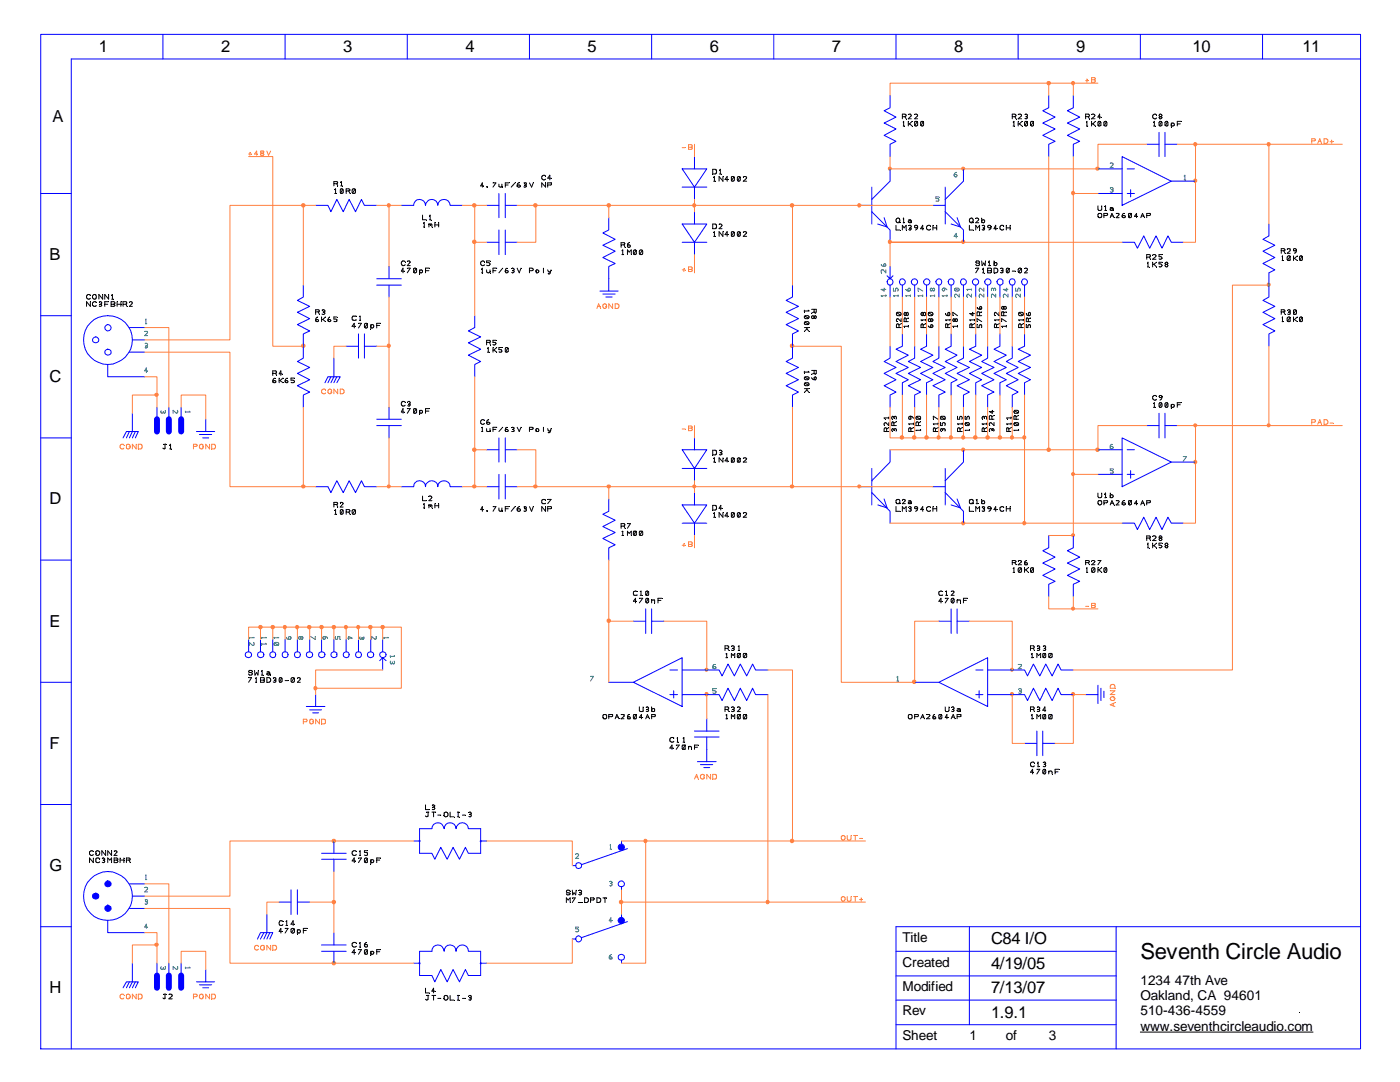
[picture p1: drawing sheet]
<svg xmlns="http://www.w3.org/2000/svg" width="279mm" height="216mm" viewBox="0 0 279 216" stroke-linecap="round" stroke-linejoin="round" font-family="sans-serif">
<defs><g id="words">
<text font-size="4.4" x="227.6" y="191.3">Seventh Circle Audio</text>
<g font-size="3.3">
<text x="19.7" y="10.4">1</text>
<text x="44.1" y="10.4">2</text>
<text x="68.5" y="10.4">3</text>
<text x="92.9" y="10.4">4</text>
<text x="117.3" y="10.4">5</text>
<text x="141.6" y="10.4">6</text>
<text x="166" y="10.4">7</text>
<text x="190.4" y="10.4">8</text>
<text x="214.8" y="10.4">9</text>
<text x="238" y="10.4">10</text>
<text x="259.9" y="10.4">11</text>
<text x="10.5" y="24.4">A</text>
<text x="9.9" y="51.8">B</text>
<text x="9.9" y="76.2">C</text>
<text x="9.9" y="100.6">D</text>
<text x="9.9" y="125.1">E</text>
<text x="9.9" y="149.4">F</text>
<text x="9.9" y="173.8">G</text>
<text x="197.8" y="188.4">C84 I/O</text>
<text x="197.8" y="193.3">4/19/05</text>
<text x="9.9" y="198.2">H</text>
<text x="197.8" y="203">1.9.1</text>
<text x="197.8" y="198.1">7/13/07</text>
</g>
<g font-size="2.7">
<text x="180.1" y="188">Title</text>
<text x="180.1" y="192.9">Created</text>
<text x="180.1" y="197.8">Modified</text>
<text x="227.6" y="196.5">1234</text>
<text x="234.4" y="196.5">47th Ave</text>
<text x="180.1" y="202.6">Rev</text>
<text x="227.6" y="199.6">Oakland, CA 94601</text>
<text x="227.6" y="202.6">510-436-4559</text>
<text x="180.1" y="207.5">Sheet</text>
<text x="193.5" y="207.5">1</text>
<text x="200.7" y="207.5">of</text>
<text x="209.3" y="207.5">3</text>
<text x="227.6" y="205.7">www.seventhcircleaudio.com</text>
</g>
</g></defs>
<path d="M29 64.6h.3" fill="none" stroke="#408080" stroke-width=".2"/>
<path d="M29.3 64.6l.1 .1z" fill="#408080"/>
<path d="M29 63.8l.1-.1v.9" fill="none" stroke="#408080" stroke-width=".2"/>
<path d="M29 63.8h.1z" fill="#408080"/>
<path d="M28.9 66.1h.5l.1 .2-.6 .7h.6" fill="none" stroke="#408080" stroke-width=".2"/>
<path d="M28.9 66.1l.1 .1z" fill="#408080"/>
<path d="M29 69l.5 .2-.3 .2-.2-.1" fill="none" stroke="#408080" stroke-width=".2"/>
<path d="M29 69l.1 .1z" fill="#408080"/>
<path d="M29 68.6h.4l.1 .1-.3 .3" fill="none" stroke="#408080" stroke-width=".2"/>
<path d="M29 68.6v.1z" fill="#408080"/>
<path d="M29.5 74h-.6l.3-.6v.9" fill="none" stroke="#408080" stroke-width=".2"/>
<path d="M29.5 74v.1z" fill="#408080"/>
<g fill="none" stroke="#00f" stroke-width=".2">
<path d="M21.5 72.7v2.5h7.4M25.8 65.4h3.1M25.8 70.3h3.1M26.4 67.8h2.5"/>
<circle cx="19.1" cy="67.9" r=".63"/>
<circle cx="21.5" cy="67.8" r="4.9"/>
<circle cx="21.5" cy="70.3" r=".63"/>
<circle cx="21.5" cy="65.4" r=".63"/>
</g>
<g fill="none" stroke="#000" stroke-width=".2">
<path d="M18 58.9a.45 .45 0 0 0-.6 0 .45 .45 0 0 0 0 .6 .45 .45 0 0 0 .6 0M20.5 58.8v.9l-.8-.9v.9M21.7 58.8v.9l-.8-.9v.9M22.3 59.7h.3M22.3 58.9l.1-.1v.9M18 60.2v.9l-.7-.9v.9M19.2 60.4l-.2-.2-.4 .1-.1 .6a.45 .45 0 0 0 .7 .1M19.8 60.3h.4l.1 .2-.2 .2M19.9 60.7h.2M20.1 60.7l.2 .3-.2 .1-.3-.1M20.9 60.7h.6M21.7 60.2h-.8v.9"/>
<path d="M22.2 60.2l.7 .1v.2l-.2 .2 .2 .3-.7 .1zM22.2 60.7h.5M23.4 60.7h.7M23.4 60.2v.9M24.1 60.2v.9M24.6 60.7h.5M25.1 60.7l.2-.2-.2-.3h-.5v.9M25.1 60.7l.2 .4M25.8 60.3a.36 .36 0 0 1 .6 .2l-.6 .6h.6"/>
<circle cx="18.8" cy="59.2" r=".44"/>
</g>
<g fill="#000">
<path d="M18 58.9l.1 .1zM20.5 58.8h.1zM21.7 58.8h.1zM22.3 58.9l.1 .1zM22.6 59.7l.1 .1zM18 60.2l.1 .1zM19.2 60.4l.1 .1zM19.8 60.3l.1 .1zM19.9 60.7l.1 .1zM20.9 60.7l.1 .1zM21.7 60.2l.1 .1zM22.2 60.7l.1 .1z"/>
<path d="M23.4 60.2l.1 .1zM24.1 60.7l.1 .1zM24.1 60.2l.1 .1zM24.6 60.7v.1zM25.3 61.1l.1 .1zM25.8 60.3l.1 .1z"/>
</g>
<path d="M29 175.5h.3" fill="none" stroke="#408080" stroke-width=".2"/>
<path d="M29.3 175.5l.1 .1z" fill="#408080"/>
<path d="M29 174.8l.1-.2v.9" fill="none" stroke="#408080" stroke-width=".2"/>
<path d="M29 174.8h.1z" fill="#408080"/>
<path d="M28.9 177.1a.36 .36 0 0 1 .6 .2l-.6 .7h.6" fill="none" stroke="#408080" stroke-width=".2"/>
<path d="M28.9 177.1l.1 .1z" fill="#408080"/>
<path d="M29 179.9l.4 .1 .1 .2-.3 .2-.2-.1" fill="none" stroke="#408080" stroke-width=".2"/>
<path d="M29 179.9l.1 .1z" fill="#408080"/>
<path d="M29 179.6h.4v.3h-.2" fill="none" stroke="#408080" stroke-width=".2"/>
<path d="M29 179.6v.1z" fill="#408080"/>
<path d="M29.5 185h-.6l.3-.6v.9" fill="none" stroke="#408080" stroke-width=".2"/>
<path d="M29.5 185v.1z" fill="#408080"/>
<g fill="none" stroke="#00f" stroke-width=".2">
<path d="M25.8 176.4h3.1M26.4 178.8h2.5M21.5 183.6v2.5h7.4M25.8 181.3h3.1"/>
<circle cx="21.5" cy="178.8" r="4.9"/>
<circle cx="21.5" cy="176.4" r=".63"/>
</g>
<circle cx="21.5" cy="176.4" r=".63" fill="#00f"/>
<circle cx="19.1" cy="178.9" r=".63" fill="none" stroke="#00f" stroke-width=".2"/>
<circle cx="19.1" cy="178.9" r=".63" fill="#00f"/>
<circle cx="21.5" cy="181.2" r=".63" fill="none" stroke="#00f" stroke-width=".2"/>
<circle cx="21.5" cy="181.2" r=".63" fill="#00f"/>
<g fill="none" stroke="#000" stroke-width=".2">
<path d="M18.6 169.9l-.1-.1a.45 .45 0 0 0-.6 .2l.1 .6 .4 .1 .2-.2M18.6 171.2v.9l-.7-.9v.9M19.1 169.9l.1-.1a.45 .45 0 0 1 .7 .2l-.1 .5-.4 .2-.3-.2zM19.9 171.4l-.3-.2-.5 .2 .1 .6 .4 .1 .3-.1M20.4 171.3h.4v.3h-.2M20.7 171.6l.2 .3-.1 .1h-.4M21.1 169.8v.9l-.8-.9v.9M21.5 172.1v-.9l.4 .4 .4-.4v.9M22.3 169.8v.9l-.8-.9v.9M22.8 169.8a.36 .36 0 0 1 .6 .2l-.6 .7h.6M22.8 171.6h.7v-.2l-.2-.2h-.5v.9l.7-.1v-.1l-.2-.3M24 171.6h.7"/>
<path d="M24 171.2v.9M24.7 171.2v.9M25.2 171.6h.7l.1-.2-.3-.2h-.5v.9M25.7 171.6l.3 .5"/>
</g>
<g fill="#000">
<path d="M18.6 169.9l.1 .1zM18.6 171.2l.1 .1zM19.1 170.3l.1 .1zM19.9 171.4h.1zM20.4 171.3l.1 .1zM20.6 171.6l.1 .1zM21.1 169.8h.1zM22.3 169.8h.1zM22.3 172.1l.1 .1zM22.8 169.8l.1 .1zM22.8 171.6l.1 .1zM24 171.2v.1z"/>
<path d="M24.7 171.6l.1 .1zM24.7 171.2l.1 .1zM25.2 171.6l.1 .1zM26 172.1l.1 .1z"/>
</g>
<path d="M37 82v.3" fill="none" stroke="#408080" stroke-width=".2"/>
<path d="M37 82.3l.1 .1z" fill="#408080"/>
<path d="M37.8 82l.1 .2h-.9" fill="none" stroke="#408080" stroke-width=".2"/>
<path d="M37.8 82v.1z" fill="#408080"/>
<path d="M35.4 81.9a.36 .36 0 0 1-.2 .6l-.7-.6v.6" fill="none" stroke="#408080" stroke-width=".2"/>
<path d="M35.4 81.9l.1 .1z" fill="#408080"/>
<path d="M32.2 82l-.1 .2 .2 .3 .3-.4" fill="none" stroke="#408080" stroke-width=".2"/>
<path d="M32.6 82.1l.1 .1z" fill="#408080"/>
<path d="M32.9 82l.1 .2-.1 .3-.3-.3" fill="none" stroke="#408080" stroke-width=".2"/>
<path d="M32.9 82h.1z" fill="#408080"/>
<path d="M31.3 81.3v2.4M33.7 81.3v2.4M36.2 81.3v2.4" fill="none" stroke="#00f" stroke-width=".2"/>
<path d="M31.3 83.7v2.4M33.7 83.7v2.4M36.2 83.7v2.4" fill="none" stroke="#00f" stroke-width="1.2"/>
<path d="M32.7 88.6h.4M32.9 88.6v.9l-.1 .1-.3-.2M33.9 89.6h.3M33.9 88.8l.1-.2v1" fill="none" stroke="#000" stroke-width=".2"/>
<path d="M32.7 88.6l.1 .1zM33.1 88.6l.1 .1zM33.9 88.8l.1 .1zM34.2 89.6l.1 .1z" fill="#000"/>
<path d="M37 193v.3" fill="none" stroke="#408080" stroke-width=".2"/>
<path d="M37 193.3l.1 .1z" fill="#408080"/>
<path d="M37.8 193l.1 .1h-.9" fill="none" stroke="#408080" stroke-width=".2"/>
<path d="M35.4 192.9l.1 .3-.3 .3-.7-.6v.6" fill="none" stroke="#408080" stroke-width=".2"/>
<path d="M35.4 192.8l.1 .1z" fill="#408080"/>
<path d="M32.2 192.9a.36 .36 0 0 0 .1 .6l.2-.1 .1-.4" fill="none" stroke="#408080" stroke-width=".2"/>
<path d="M32.6 193l.1 .1z" fill="#408080"/>
<path d="M32.9 192.9l.1 .3-.1 .3-.3-.3" fill="none" stroke="#408080" stroke-width=".2"/>
<path d="M32.9 192.9l.1 .1z" fill="#408080"/>
<path d="M39.8 86.7h2.4M40.5 87.4h1.2M41.1 83.7v2.4h-1.9M41.1 86.1h1.7M31.3 192.2v2.4M33.7 192.2v2.4M36.2 192.2v2.4M39.8 196.5h2.4M40.5 197.1h1.2M41.1 193.5v2.4h-1.9M41.1 195.9h1.7" fill="none" stroke="#00f" stroke-width=".2"/>
<path d="M31.3 194.6v2.5M33.7 194.6v2.5M36.2 194.6v2.5" fill="none" stroke="#00f" stroke-width="1.2"/>
<path d="M32.7 198.4h.4M32.9 198.4v.8l-.1 .1-.3-.2M33.7 198.5l.4-.1 .3 .2-.7 .7h.7" fill="none" stroke="#000" stroke-width=".2"/>
<path d="M32.7 198.4l.1 .1zM33.1 198.4l.1 .1zM33.7 198.5h.1z" fill="#000"/>
<path d="M114.9 170.4l.3-.1 .3 .3-.6 .7h.6" fill="none" stroke="#408080" stroke-width=".2"/>
<path d="M114.9 170.4l.1 .1z" fill="#408080"/>
<path d="M121.8 169.4h.2" fill="none" stroke="#408080" stroke-width=".2"/>
<path d="M122 169.4l.1 .1z" fill="#408080"/>
<path d="M121.8 168.7v-.2v.9" fill="none" stroke="#408080" stroke-width=".2"/>
<path d="M121.8 176.3l.4 .2-.3 .3-.2-.1" fill="none" stroke="#408080" stroke-width=".2"/>
<path d="M121.8 176.3v.1z" fill="#408080"/>
<path d="M121.7 175.9h.4l.1 .2-.3 .2" fill="none" stroke="#408080" stroke-width=".2"/>
<path d="M121.7 175.9l.1 .1z" fill="#408080"/>
<path d="M115.5 185h-.6v.3h.3l.3 .3-.3 .3-.3-.1" fill="none" stroke="#408080" stroke-width=".2"/>
<path d="M115.5 185l.1 .1z" fill="#408080"/>
<path d="M122.2 183.7h-.6l.3-.6v1" fill="none" stroke="#408080" stroke-width=".2"/>
<path d="M122.2 183.7l.1 .1z" fill="#408080"/>
<path d="M121.7 191h.4v.3h-.4zM121.9 190.5a.52 .52 0 0 0-.3 .7" fill="none" stroke="#408080" stroke-width=".2"/>
<path d="M121.9 190.5l.1 .1z" fill="#408080"/>
<g fill="none" stroke="#00f" stroke-width=".2">
<path d="M8.1 6.9h263.4v202.4h-263.4zM32.5 6.9v4.9M56.9 6.9v4.9M81.3 6.9v4.9M105.7 6.9v4.9M130 6.9v4.9M154.4 6.9v4.9M178.8 6.9v4.9M203.2 6.9v4.9M227.6 6.9v4.9M252 6.9v4.9M271.5 11.8h-257.3v197.5"/>
<path d="M8.1 38.6h6.1M8.1 63h6.1M8.1 87.4h6.1M24.6 87.4l.6-1.3h2.4l-.6 1.3M25.8 86.1l-.6 1.3M26.4 82.5v3.6l-.6 1.3M27 86.1l-.6 1.3M8.1 111.8h6.1M8.1 136.1h6.1M8.1 160.5h6.1M114.2 172.7h.7l.1-.3a.6 .6 0 0 1 .9-.1 .6 .6 0 0 1 0 .9 .6 .6 0 0 1-.9-.1l-.1-.4M124 167.8v.6a.63 .63 0 0 1 .6 .8 .63 .63 0 0 1-.8 .4 .63 .63 0 0 1-.4-.9l.6-.3"/>
<path d="M124 177l.5-.3a.63 .63 0 0 0-.5-.9 .63 .63 0 0 0-.6 .9l.6 .3v.5M125.2 169.3l-9.2 3.3M8.1 184.9h6.1M24.6 197.1l.6-1.2h2.4l-.6 1.2M25.8 195.9l-.6 1.2M26.4 192.2v3.7l-.6 1.2M27 195.9l-.6 1.2M114.2 187.4h.7l.2-.5a.6 .6 0 0 1 .7 0 .6 .6 0 0 1 .2 .7l-.5 .4-.4-.1-.2-.5M124 182.5v.5a.63 .63 0 0 1 .6 .8 .63 .63 0 0 1-.8 .5 .63 .63 0 0 1-.4-.9l.6-.4M124 191.6l.5-.3a.6 .6 0 0 0-.1-.8 .6 .6 0 0 0-.9 .2 .6 .6 0 0 0 .2 .8l.3 .1v.6M125.2 183.9l-9.2 3.2M178.8 194.7h44"/>
<path d="M178.8 199.6h44M178.8 189.8h44M193.5 184.9v19.6M222.8 184.9v24.4M271.5 184.9h-92.7v24.4M178.8 204.5h44"/>
</g>
<path d="M124 169.1h.1M124 183.6h.1" fill="none" stroke="#00f" stroke-width="1.2"/>
<g fill="none" stroke="#000" stroke-width=".2">
<path d="M113.8 177.9l-.3-.3h-.3l-.2 .3 .1 .2 .7 .2-.3 .3h-.3l-.2-.3M114.2 177.6l.1 1 .3-.5 .3 .5 .1-1M114.2 179.2h.6l-.6 .9M115.5 177.7a.36 .36 0 0 1 .6 .2l-.3 .2M115.7 178.1h.1M115.8 178.1l.3 .2a.36 .36 0 0 1-.6 .2M116.7 179.2h.4l.3 .2-.1 .6-.6 .1zM117.9 179.6h.5l.2-.3-.2-.1h-.5v.9M119.1 179.2h.4l.4 .2-.2 .6-.6 .1zM120.3 179.2h.8M120.7 179.2v.9M113 180.1v-.9l.4 .4 .4-.4v.9"/>
<path d="M115.4 180.1h.8M227.6 205.9h34.4"/>
</g>
<g fill="#000">
<path d="M113.8 177.9l.1 .1zM114.2 179.2h.1zM115 177.6l.1 .1zM115.5 177.7l.1 .1zM115.7 178.1v.1zM117.9 179.6v.1zM120.6 179.2h.1zM121.1 179.2h.1zM113.8 180.1l.1 .1zM116.2 180.1v.1zM116.7 180.1l.1 .1zM119.1 180.1l.1 .1z"/>
<path d="M200.7 202l.1 .1zM259.3 202l.1 .1z"/>
</g>
<path d="M76.6 127.2v.2" fill="none" stroke="#408080" stroke-width=".2"/>
<path d="M76.6 127.4l.1 .1z" fill="#408080"/>
<path d="M77.4 127.2l.2 .1h-1" fill="none" stroke="#408080" stroke-width=".2"/>
<path d="M77.4 127.2l.1 .1z" fill="#408080"/>
<path d="M75 127l.1 .3-.2 .3-.7-.6v.6" fill="none" stroke="#408080" stroke-width=".2"/>
<path d="M75 127l.1 .1z" fill="#408080"/>
<path d="M71.9 127.1l-.1 .2 .2 .3 .1-.1 .1-.3" fill="none" stroke="#408080" stroke-width=".2"/>
<path d="M72.2 127.2l.1 .1z" fill="#408080"/>
<path d="M72.6 127.1v.2l-.1 .3-.3-.3" fill="none" stroke="#408080" stroke-width=".2"/>
<path d="M72.6 127.1v.1z" fill="#408080"/>
<path d="M69.3 127.3h1l-.7-.3v.6" fill="none" stroke="#408080" stroke-width=".2"/>
<path d="M69.6 127.6l.1 .1z" fill="#408080"/>
<path d="M67 127a.35 .35 0 0 0-.1 .4 .35 .35 0 0 0 .3 .2l.2-.6h.4v.6" fill="none" stroke="#408080" stroke-width=".2"/>
<path d="M67.8 127.6l.1 .1z" fill="#408080"/>
<g fill="none" stroke="#408080" stroke-width=".2">
<path d="M64.7 127l.6 .2 .1 .1"/>
<circle cx="64.7" cy="127.3" r=".28"/>
</g>
<path d="M65.4 127.3v.1z" fill="#408080"/>
<path d="M62 127l.9 .6v-.6" fill="none" stroke="#408080" stroke-width=".2"/>
<path d="M62.9 127l.1 .1z" fill="#408080"/>
<path d="M60 127.2v.1M60 127.2l.3-.2 .2 .2-.2 .4-.3-.3M60 127.2l-.2-.2-.2 .2 .2 .4 .2-.3" fill="none" stroke="#408080" stroke-width=".2"/>
<path d="M60 127.3l.1 .1z" fill="#408080"/>
<g fill="none" stroke="#408080" stroke-width=".2">
<path d="M57.1 127.2l.2 .3 .5 .1"/>
<circle cx="57.8" cy="127.3" r=".28"/>
</g>
<path d="M57.8 127.6l.1 .1z" fill="#408080"/>
<path d="M54.7 127.2v.2" fill="none" stroke="#408080" stroke-width=".2"/>
<path d="M54.7 127.4l.1 .1z" fill="#408080"/>
<path d="M55.5 127.2l.1 .1h-.9" fill="none" stroke="#408080" stroke-width=".2"/>
<path d="M55.5 127.2v.1z" fill="#408080"/>
<path d="M54.8 128.3v.5h.7M54.8 128.3l.6-.1a.36 .36 0 0 1 .1 .6M54.8 128.3l.7 .5" fill="none" stroke="#408080" stroke-width=".2"/>
<path d="M55.5 128.7l.1 .1z" fill="#408080"/>
<path d="M52.2 127.2v.2" fill="none" stroke="#408080" stroke-width=".2"/>
<path d="M52.2 127.4l.1 .1z" fill="#408080"/>
<path d="M53 127.2l.2 .1h-1" fill="none" stroke="#408080" stroke-width=".2"/>
<path d="M53 127.2l.1 .1z" fill="#408080"/>
<path d="M52.2 128.4v.3" fill="none" stroke="#408080" stroke-width=".2"/>
<path d="M52.2 128.7l.1 .1z" fill="#408080"/>
<path d="M53 128.4l.2 .1h-1" fill="none" stroke="#408080" stroke-width=".2"/>
<path d="M53 128.4h.1z" fill="#408080"/>
<path d="M49.8 127.2v.2" fill="none" stroke="#408080" stroke-width=".2"/>
<path d="M49.8 127.4l.1 .1z" fill="#408080"/>
<path d="M50.5 127.2l.2 .1h-.9" fill="none" stroke="#408080" stroke-width=".2"/>
<path d="M50.5 127.2l.1 .1z" fill="#408080"/>
<path d="M50.6 128.2v.6h-.2l-.6-.6v.6" fill="none" stroke="#408080" stroke-width=".2"/>
<path d="M50.6 128.2l.1 .1z" fill="#408080"/>
<path d="M77.9 130.8v.3" fill="none" stroke="#408080" stroke-width=".2"/>
<path d="M77.9 131.1h.1z" fill="#408080"/>
<path d="M78.7 130.8v.2h-.8" fill="none" stroke="#408080" stroke-width=".2"/>
<path d="M78.7 130.8v.1z" fill="#408080"/>
<path d="M78 131.9l-.1 .3 .2 .3 .1-.1 .1-.3" fill="none" stroke="#408080" stroke-width=".2"/>
<path d="M78.3 132.1l.1 .1z" fill="#408080"/>
<path d="M78.7 131.9v.5l-.1 .1-.3-.3" fill="none" stroke="#408080" stroke-width=".2"/>
<path d="M78.7 131.9v.1z" fill="#408080"/>
<g fill="none" stroke="#00f" stroke-width=".2">
<path d="M49.6 127.6v2.4M52 127.6v2.4M54.4 127.6v2.4M56.9 127.6v2.4M59.4 127.6v2.4M61.8 127.6v2.4M64.2 127.6v2.4M66.6 127.6v2.4M69.1 127.6v2.4M71.5 127.6v2.4M74 127.6v2.4M76.4 127.6v2.4"/>
<path d="M76.4 131.2l-.6 .6M77 131.8l-.6-.6v2.5"/>
<circle cx="49.6" cy="130.6" r=".6"/>
<circle cx="52.1" cy="130.6" r=".6"/>
<circle cx="54.5" cy="130.6" r=".58"/>
<circle cx="56.9" cy="130.6" r=".6"/>
<circle cx="59.3" cy="130.6" r=".6"/>
<circle cx="61.8" cy="130.6" r=".6"/>
<circle cx="64.3" cy="130.6" r=".6"/>
<circle cx="66.6" cy="130.6" r=".58"/>
<circle cx="69.1" cy="130.6" r=".58"/>
<circle cx="71.5" cy="130.6" r=".6"/>
<circle cx="74" cy="130.6" r=".6"/>
<circle cx="76.4" cy="130.6" r=".6"/>
</g>
<g fill="none" stroke="#000" stroke-width=".2">
<path d="M49.6 135.2h.6l-.6 .9M50.4 134l-.3-.2h-.3l-.2 .2 .7 .3 .1 .2-.3 .2h-.3l-.2-.2M50.8 133.8l.1 .9 .3-.5 .3 .5 .1-.9M51 136.1h.2M51 135.4l.1-.2v.9M52 135.7h.7v.4h-.7v-.9l.7 .1v.3l-.1 .1M52.2 134.7h.3M52.2 133.9l.1-.1v.9M53.3 134.1a.36 .36 0 0 1 .5 .2v.4M53.3 135.2h.4l.2 .2 .1 .4-.2 .3h-.5zM53.8 134.5l-.2-.2-.3 .2 .2 .2 .3-.2M54.5 135.3h.5v.3l-.1 .1"/>
<path d="M54.7 135.7h.3v.4h-.5M56.2 135.3h-.4v.8M56.2 135.3v.8h-.4M56.2 135.3l-.4 .8M56.9 135.8h.6M58.7 135.3a.36 .36 0 0 0-.6 .2l.1 .6M58.7 135.3l.1 .6a.36 .36 0 0 1-.6 .2M58.7 135.3l-.5 .8M59.4 135.3a.36 .36 0 0 1 .5 .2l-.5 .6h.5"/>
</g>
<g fill="#000">
<path d="M49.6 135.2l.1 .1zM50.4 134l.1 .1zM51 135.4l.1 .1zM51.2 136.1l.1 .1zM51.6 133.8v.1zM52 135.7l.1 .1zM52.2 133.9v.1zM52.5 134.7l.1 .1zM53.3 136.1v.1zM53.8 134.5h.1zM53.8 134.7l.1 .1zM54.5 135.3l.1 .1z"/>
<path d="M54.7 135.7l.1 .1zM56.2 135.3l.1 .1zM57.5 135.8l.1 .1zM58.7 135.3l.1 .1zM59.4 135.3v.1z"/>
</g>
<path d="M176.8 58.8v.4" fill="none" stroke="#408080" stroke-width=".2"/>
<path d="M176.8 58.8l.1 .1z" fill="#408080"/>
<path d="M176.8 59h-.9l.1 .2" fill="none" stroke="#408080" stroke-width=".2"/>
<path d="M176 59.2l.1 .1z" fill="#408080"/>
<path d="M176.4 57.5v.6l-.5-.4h.9" fill="none" stroke="#408080" stroke-width=".2"/>
<path d="M176.4 57.5l.1 .1z" fill="#408080"/>
<path d="M179.2 58.8v.4" fill="none" stroke="#408080" stroke-width=".2"/>
<path d="M179.2 58.8l.1 .1z" fill="#408080"/>
<path d="M179.2 59h-.9l.2 .2" fill="none" stroke="#408080" stroke-width=".2"/>
<path d="M178.5 59.2l.1 .1z" fill="#408080"/>
<path d="M178.3 57.5v.6h.4v-.5l.3-.1a.36 .36 0 0 1 .2 .6" fill="none" stroke="#408080" stroke-width=".2"/>
<path d="M178.3 57.5l.1 .1z" fill="#408080"/>
<path d="M181.7 58.8v.4" fill="none" stroke="#408080" stroke-width=".2"/>
<path d="M181.7 58.8l.1 .1z" fill="#408080"/>
<path d="M181.7 59h-.9l.1 .2" fill="none" stroke="#408080" stroke-width=".2"/>
<path d="M180.9 59.2l.1 .1z" fill="#408080"/>
<g fill="none" stroke="#408080" stroke-width=".2">
<path d="M180.8 57.7l.4 .4h.2"/>
<circle cx="181.4" cy="57.8" r=".28"/>
</g>
<path d="M184.1 58.8v.4" fill="none" stroke="#408080" stroke-width=".2"/>
<path d="M184.1 58.8l.1 .1z" fill="#408080"/>
<path d="M184.1 59h-.9l.2 .2" fill="none" stroke="#408080" stroke-width=".2"/>
<path d="M183.3 59.2l.1 .1z" fill="#408080"/>
<path d="M183.2 58.1v-.6l.9 .6" fill="none" stroke="#408080" stroke-width=".2"/>
<path d="M183.2 58.1l.1 .1z" fill="#408080"/>
<path d="M186.5 58.8v.4" fill="none" stroke="#408080" stroke-width=".2"/>
<path d="M186.5 58.8l.1 .1z" fill="#408080"/>
<path d="M186.5 59h-.8l.1 .2" fill="none" stroke="#408080" stroke-width=".2"/>
<path d="M185.8 59.2v.1z" fill="#408080"/>
<path d="M186.1 57.7v.1M186.1 57.7l-.3-.2-.1 .1v.4l.1 .1 .3-.3M186.1 57.7l.3-.2 .1 .2-.1 .4-.3-.3" fill="none" stroke="#408080" stroke-width=".2"/>
<path d="M186.1 57.7h.1z" fill="#408080"/>
<path d="M189 58.8v.4" fill="none" stroke="#408080" stroke-width=".2"/>
<path d="M189 58.8l.1 .1z" fill="#408080"/>
<path d="M189 59h-1l.2 .2" fill="none" stroke="#408080" stroke-width=".2"/>
<path d="M188.2 59.2l.1 .1z" fill="#408080"/>
<g fill="none" stroke="#408080" stroke-width=".2">
<path d="M188.3 57.5l.4 .1 .3 .2"/>
<circle cx="188.3" cy="57.8" r=".28"/>
</g>
<path d="M188.3 57.5l.1 .1z" fill="#408080"/>
<path d="M191.4 58.7v.6l-.6-.6-.3 .2 .1 .4" fill="none" stroke="#408080" stroke-width=".2"/>
<path d="M190.6 59.3l.1 .1z" fill="#408080"/>
<path d="M190.6 57.6h.7v.4M190.6 57.6v.4h.7M190.6 57.6l.7 .4" fill="none" stroke="#408080" stroke-width=".2"/>
<path d="M190.6 57.6l.1 .1z" fill="#408080"/>
<path d="M193.9 58.7v.6l-.7-.6-.2 .2v.4" fill="none" stroke="#408080" stroke-width=".2"/>
<path d="M193 59.3l.1 .1z" fill="#408080"/>
<path d="M193.9 57.7v.2" fill="none" stroke="#408080" stroke-width=".2"/>
<path d="M193.9 57.7h.1z" fill="#408080"/>
<path d="M193.9 57.7h-.9l.1 .2" fill="none" stroke="#408080" stroke-width=".2"/>
<path d="M193.1 57.9l.1 .1z" fill="#408080"/>
<path d="M196.3 58.7v.6l-.7-.6-.2 .2 .1 .4" fill="none" stroke="#408080" stroke-width=".2"/>
<path d="M195.5 59.3l.1 .1z" fill="#408080"/>
<path d="M196.3 57.5v.6l-.7-.6-.2 .2 .1 .4" fill="none" stroke="#408080" stroke-width=".2"/>
<path d="M195.5 58.1l.1 .1z" fill="#408080"/>
<path d="M198.7 58.7v.6l-.7-.6-.1 .1v.5" fill="none" stroke="#408080" stroke-width=".2"/>
<path d="M197.9 59.3l.1 .1z" fill="#408080"/>
<path d="M198.3 57.8l.2-.3 .2 .2-.1 .3" fill="none" stroke="#408080" stroke-width=".2"/>
<path d="M198.3 57.8l.1 .1z" fill="#408080"/>
<path d="M198.3 57.7l-.3-.2-.1 .1v.4" fill="none" stroke="#408080" stroke-width=".2"/>
<path d="M197.9 58l.1 .1z" fill="#408080"/>
<path d="M201.2 58.7v.6l-.7-.6-.3 .2 .1 .4" fill="none" stroke="#408080" stroke-width=".2"/>
<path d="M200.3 59.3l.1 .1z" fill="#408080"/>
<path d="M200.9 57.5v.6l-.7-.4h1" fill="none" stroke="#408080" stroke-width=".2"/>
<path d="M200.9 57.5l.1 .1z" fill="#408080"/>
<path d="M203.6 58.7v.6l-.7-.6-.2 .2 .1 .4" fill="none" stroke="#408080" stroke-width=".2"/>
<path d="M202.8 59.3l.1 .1z" fill="#408080"/>
<path d="M202.7 57.5v.6h.4v-.4l.3-.2a.36 .36 0 0 1 .1 .6" fill="none" stroke="#408080" stroke-width=".2"/>
<path d="M202.7 57.5l.1 .1z" fill="#408080"/>
<path d="M176.8 53.8v.6l-.5-.6h-.4v.6" fill="none" stroke="#408080" stroke-width=".2"/>
<path d="M175.9 54.4l.1 .1z" fill="#408080"/>
<path d="M175.9 52.8l.2 .3 .4 .1M176.5 52.6l.3 .2v.2l-.3 .2-.1-.2z" fill="none" stroke="#408080" stroke-width=".2"/>
<path d="M175.9 52.8v.1z" fill="#408080"/>
<g fill="none" stroke="#00f" stroke-width=".2">
<path d="M177.6 53.2v2.4l-.6-.6M177.6 56.9v2.4M178.2 55l-.6 .6M180.1 56.9v2.4M182.5 56.9v2.4M184.9 56.9v2.4M187.4 56.9v2.4M189.8 56.9v2.4M192.3 56.9v2.4M194.7 56.9v2.4M197.1 56.9v2.4M199.1 56a.62 .62 0 0 1 .5-.4 .62 .62 0 0 1 .6 .4v.6a.63 .63 0 0 1-.9 .2 .63 .63 0 0 1-.2-.8z"/>
<path d="M199.6 56.9v2.4M202 56.9v2.4M204.5 56.9v2.4M82.5 167.8h1.2M83.7 167.7h.1v.2h-.1zM83.7 165.4h2.5a1.23 1.23 0 0 1 1.2-1.2 1.23 1.23 0 0 1 1.2 1.2 1.19 1.19 0 0 1 1.2-1.2 1.19 1.19 0 0 1 1.2 1.2 1.23 1.23 0 0 1 1.2-1.2 1.23 1.23 0 0 1 1.3 1.2h2.4v4.9h-2.4l-.6-1.2-1.2 2.3-1.3-2.3-1.2 2.3-1.2-2.3-1.2 2.3-.6-1.1h-2.5zM95.9 167.8h1.2"/>
<circle cx="177.7" cy="56.3" r=".63"/>
<circle cx="180.1" cy="56.3" r=".6"/>
<circle cx="182.5" cy="56.3" r=".63"/>
<circle cx="184.9" cy="56.3" r=".63"/>
<circle cx="187.4" cy="56.3" r=".63"/>
<circle cx="189.9" cy="56.3" r=".63"/>
<circle cx="192.3" cy="56.3" r=".6"/>
<circle cx="194.7" cy="56.3" r=".63"/>
<circle cx="197.1" cy="56.3" r=".63"/>
<circle cx="202" cy="56.3" r=".63"/>
<circle cx="204.5" cy="56.3" r=".6"/>
</g>
<g fill="none" stroke="#000" stroke-width=".2">
<path d="M194.7 53.5h.6l-.6 .9M195.5 52.3l-.3-.2h-.3l-.2 .2 .7 .3 .1 .1-.3 .3h-.3l-.2-.3M195.9 52.1l.1 .9 .3-.5 .3 .5 .1-.9M196.1 54.4h.2M196.1 53.7l.2-.2v.9M197.1 54h.8v.4h-.8v-.9l.8 .1v.3l-.2 .1M197.3 53h.3M197.3 52.2l.1-.1v.9M198.4 52.6l.1-.2h.4a.33 .33 0 0 1 0 .5 .33 .33 0 0 1-.4 0l-.1-.2M198.4 52.1v.9M198.4 53.5h.4l.3 .2v.4l-.1 .3h-.6zM199.6 53.6h.6v.3l-.2 .1"/>
<path d="M199.8 54h.4v.4h-.6M201.3 53.6h-.4v.8M201.3 53.6v.8h-.4M201.3 53.6l-.4 .8M202 54.1h.6M203.8 53.6a.36 .36 0 0 0-.6 .2l.1 .6M203.8 53.6l.1 .6a.36 .36 0 0 1-.6 .2M203.8 53.6l-.5 .8M204.5 53.6a.36 .36 0 0 1 .6 .2l-.6 .6h.6"/>
</g>
<g fill="#000">
<path d="M194.7 53.5l.1 .1zM195.5 52.3l.1 .1zM196.1 53.7l.1 .1zM196.3 54.4l.1 .1zM196.7 52.1l.1 .1zM197.1 54l.1 .1zM197.3 52.2l.1 .1zM197.6 53l.1 .1zM198.4 52.6l.1 .1zM198.4 52.1l.1 .1zM198.4 54.4l.1 .1zM199.6 53.6l.1 .1z"/>
<path d="M199.8 54l.1 .1zM201.3 53.6l.1 .1zM202.6 54.1l.1 .1zM203.8 53.6l.1 .1zM204.5 53.6l.1 .1z"/>
</g>
<path d="M83.7 167.7h.1v.2h-.1z" fill-rule="evenodd" fill="#00f"/>
<path d="M95.8 167.8h.2l-.1 .2z" fill="none" stroke="#00f" stroke-width=".2"/>
<path d="M95.8 167.8h.2l-.1 .2z" fill-rule="evenodd" fill="#00f"/>
<g fill="none" stroke="#000" stroke-width=".2">
<path d="M84.9 160.6v.9h.8M85.1 162.1h.5M85.4 162.1v.7l-.2 .2-.3-.2M86.2 162.1h.8M86.3 160.7l.2-.1 .3 .2-.3 .2M86.4 161h.1M86.5 161l.3 .3-.1 .2h-.4M86.5 162.1v.9M87.4 162.6h.6M88.6 162.2a.45 .45 0 0 1 .7 0 .45 .45 0 0 1 0 .6 .45 .45 0 0 1-.7 0zM89.8 162.1v.9h.8M91.3 162.1h.3"/>
<path d="M91.3 163h.3M91.4 162.1v.9M92.3 162.6h.6M93.6 162.1h.3l.2 .2-.1 .2h-.3M93.9 162.5l.2 .2-.1 .2h-.4"/>
</g>
<g fill="#000">
<path d="M85.1 162.1h.1zM85.5 162.1h.1zM85.7 161.5l.1 .1zM86.3 160.7l.1 .1zM86.4 161v.1zM86.5 162.1h.1zM88 162.6l.1 .1zM88.6 162.6v.1zM90.6 163l.1 .1zM91.4 162.1h.1zM91.6 163l.1 .1zM91.6 162.1h.1z"/>
<path d="M92.9 162.6l.1 .1zM93.6 162.1v.1zM93.7 162.5l.1 .1z"/>
</g>
<path d="M82.5 192.2h1.2M83.7 192.1h.1l-.1 .3zM83.7 189.8h2.5a1.23 1.23 0 0 1 1.2-1.2 1.23 1.23 0 0 1 1.2 1.2 1.19 1.19 0 0 1 1.2-1.2 1.19 1.19 0 0 1 1.2 1.2 1.23 1.23 0 0 1 1.2-1.2 1.23 1.23 0 0 1 1.3 1.2h2.4v4.8h-2.4l-.6-1.1-1.2 2.4-1.3-2.4-1.2 2.4-1.2-2.4-1.2 2.4-.6-1.3h-2.5zM95.9 192.2h1.2" fill="none" stroke="#00f" stroke-width=".2"/>
<path d="M83.7 192.1h.1l-.1 .3z" fill-rule="evenodd" fill="#00f"/>
<path d="M95.8 192.2l.1-.1 .1 .2-.1 .1z" fill="none" stroke="#00f" stroke-width=".2"/>
<path d="M95.8 192.2l.1-.1 .1 .2-.1 .1z" fill-rule="evenodd" fill="#00f"/>
<g fill="none" stroke="#000" stroke-width=".2">
<path d="M96.5 37.1h-.6l.4-.6v.8M97.1 37.3h.2zM98.4 36.5h.6l-.6 .8M99.6 36.7l.1 .6h.3l.2-.1M100.2 36.7v.6M100.8 36.9h.6M101.6 36.5h-.8v.8M102.8 36.5l-.8 .8M103.3 37a.36 .36 0 0 1 .6 .2l-.4 .1-.3-.1zM103.6 36.5a.49 .49 0 0 0-.4 .7M104.6 36.5h.4l.1 .2-.3 .2M104.6 36.9h.2"/>
<path d="M104.8 36.9l.3 .3-.3 .1h-.2M105.7 36.5l.4 .8 .3-.8M108.9 35.1a.45 .45 0 0 0-.7 0 .45 .45 0 0 0 0 .7 .45 .45 0 0 0 .7-.1M108.9 36.5v.8l-.8-.8v.8M109.3 36.9l.8-.1v-.3h-.8v.8M110 35.6h-.7l.4-.6v.9M142.2 33.8l.7 .1v.7l-.7 .1zM142.4 35.4l.2-.2v1M142.4 36.2h.3M143.6 34.7h.3M143.6 34l.2-.2v.9M144.3 35.2v1l-.8-1v1"/>
<path d="M145.3 35.8h-.6l.4-.6v1M146.5 35.3l.1 .6a.36 .36 0 0 1-.6 .2M146.5 35.3h-.5v.8M146.5 35.3l-.5 .8M147.7 35.3v.8h-.5M147.7 35.3h-.5v.8M147.7 35.3l-.5 .8M148.3 35.3l.5-.1 .2 .3-.7 .7h.7M180.1 23.3h.5M180.3 25.1h.2M180.3 24.4v-.2v.9M180.6 23.3l.2-.3v-.1l-.7-.1v.9"/>
<path d="M180.6 23.3l.2 .4M181.3 24.2v.9M181.3 22.9l.4-.1 .2 .2-.6 .7h.6M181.3 24.7h.2M181.5 24.7l.5 .4M182 24.2l-.5 .5M182.5 22.9l.4-.1 .2 .2-.6 .7h.6M183 24.3l.1 .7-.2 .1h-.4M183 24.3h-.5v.8M183 24.3l-.5 .8M184.2 24.3h-.4v.8M184.2 24.3l.1 .7-.2 .1h-.3"/>
<path d="M184.2 24.3l-.4 .8M216.7 23.3h.5M216.8 25.1h.3M216.8 24.4l.1-.2v.9M217.2 23.3l.2-.3-.1-.1-.6-.1v.9M217.2 23.3l.2 .4M217.8 22.9l.5-.1 .2 .2-.7 .7h.7M217.8 24.2v.9M217.8 24.7h.3M218.1 24.7l.5 .4M218.6 24.2l-.5 .5M219.2 24.3l.3-.1 .2 .3v.5l-.2 .1-.4-.1z"/>
<path d="M219.6 24.3l-.4 .8M219.7 23.4h-.6l.4-.6v.9M220.8 24.3l.1 .7-.2 .1h-.3M220.8 24.3h-.4v.8M220.8 24.3l-.4 .8M142.2 44.7l.7 .1v.8h-.7zM142.4 47.2h.3M142.4 46.4l.2-.2v1M143.5 44.8l.3-.1 .3 .3-.6 .6h.6M144.3 46.2v1l-.8-1v1M145.3 46.8h-.6l.4-.6v1M146.5 46.3l.1 .6a.36 .36 0 0 1-.6 .2"/>
<path d="M146.5 46.3h-.5v.8M146.5 46.3l-.5 .8M147.7 46.3h-.5v.8M147.7 46.3v.8h-.5M147.7 46.3l-.5 .8M148.3 46.3l.5-.1 .2 .3-.7 .7h.7M178.8 45v.9h.8M179 43.6l.2-.1a.44 .44 0 0 1 .4 .5 .44 .44 0 0 1-.6 .4l-.2-.3zM179.4 44.2l.2 .2M180.1 45.9v-.9l.3 .5 .4-.5v.9M180.3 43.7v-.2v.9M180.3 44.4h.2"/>
<path d="M181.3 43.9h.4l.2 .1v.4M181.4 45h.4l.1 .2-.2 .3M181.5 45.5h.2M181.7 45.5l.2 .1-.1 .2h-.4M181.9 44.2l-.2-.2-.4 .2 .2 .2 .4-.1M182.5 45a.36 .36 0 0 1 .6 .2 .36 .36 0 0 1-.6 .2zM183.1 45.2a.6 .6 0 0 1-.4 .7M184.3 45.6h-.6l.4-.6v.9M185.7 45.1l-.2-.1h-.4l-.2 .6a.45 .45 0 0 0 .8 .1M186.2 45v.9M186.2 45.5h.7M186.9 45v.9"/>
<path d="M228.9 51.3h.5M229 53.3h.3M229 52.5l.1-.2v1M229.4 51.3l.2-.2-.1-.2-.6-.1v.9M229.4 51.3l.2 .4M230 50.9l.5-.1 .2 .3-.7 .6h.7M230 52.3v1M230 52.7h.3M230.3 52.7l.5 .6M230.8 52.3l-.5 .4M231.9 50.8h-.6v.4h.3l.3 .3-.3 .2-.3-.1M231.9 52.3h-.6v.4h.5l.1 .3a.36 .36 0 0 1-.6 .2"/>
<path d="M232.7 52.7l-.2 .3 .2 .3h.2l.2-.3-.2-.3M232.7 52.7h.2M232.7 52.7l-.2-.1 .2-.3h.2l.2 .3-.2 .1M179 62.4a.36 .36 0 0 0 .2 .6l.5-.1M179 62.4l.6-.1a.36 .36 0 0 1 .1 .6M179 62.4l.7 .5M179.4 64.9l-.2-.3-.2 .1-.1 .7h.9M179.4 64.9v.5M179.8 63.6v.6l-.6-.6a.36 .36 0 0 0-.2 .6M179.8 64.6l-.4 .3M180.8 62.6l.3-.3 .2 .3-.2 .4-.3-.3M180.8 63.7v-.2h-.3l-.1 .7h.9"/>
<path d="M180.8 62.6l-.2-.3-.2 .3 .2 .4 .2-.3M180.8 62.6v.1M180.8 63.7v.5M181.3 64.9v.4M181.3 65.1h-.9l.1 .2M181.3 63.4l-.5 .3M184.2 64.9l-.1-.3-.2 .1-.1 .7h.9M184.2 62.6l-.1-.3a.35 .35 0 0 0-.3 .4 .35 .35 0 0 0 .3 .3l.1-.3M184.2 62.6v.1M184.2 64.9v.5M184.2 62.6l.3-.3a.35 .35 0 0 1 .3 .4 .35 .35 0 0 1-.3 .3l-.3-.3M184.7 64.6l-.5 .3"/>
<path d="M184.7 63.8v.2M184.7 63.8h-.9l.2 .2M185.3 65v.2l.6 .2M185.3 62.4l.6-.1a.36 .36 0 0 1 .2 .6M185.3 62.4a.36 .36 0 0 0 .2 .6l.6-.1M185.3 62.4l.8 .5M185.8 63.8l-.3-.2-.2 .2 .2 .4 .3-.3M185.8 64.9h.3v.4h-.3zM185.8 63.7h.3v.4h-.3zM188.7 62.6a.49 .49 0 0 0 .7 .4M189.1 64.9l-.2-.3-.2 .1v.7h.9M189.1 64.9v.5"/>
<path d="M189.2 62.4l.2-.1 .2 .3-.2 .4a.36 .36 0 0 1-.2-.6zM189.6 63.8h-.9l.1 .2M189.6 64.6l-.5 .3M189.6 63.8v.2M190.2 63v-.7l.9 .7M190.6 63.8l.2-.2 .3 .2-.3 .4-.2-.3M190.6 63.8v.1M190.6 63.8l-.3-.2-.1 .2 .1 .4 .3-.3M191.1 65.1h-.9l.1 .2M191.1 64.9v.4M194 65.4v-.7l-.2-.1-.3 .3v.5h1M194.1 62.3v.7l-.6-.4h1"/>
<path d="M194.5 63.8h-1l.2 .2M194.5 64.6l-.5 .3M194.5 63.8v.2M195 64.8v.6h.4v-.4l.3-.2 .2 .2-.1 .4M195 64.2v-.6l.9 .6M195 61.4l.2 .2 .5 .1M195.5 62.4l-.1-.2h-.3l-.1 .8h.9M195.5 62.4v.6M195.6 61.2l.1-.1 .2 .3-.2 .3-.2-.1zM195.9 62.2l-.4 .2M198.9 64.9l-.1-.2h-.3v.7h.9M198.9 64.9v.5"/>
<path d="M199.4 63.8h-.9l.1 .2M199.4 62.3v.7l-.8-.7-.1 .3v.4M199.4 64.6l-.5 .3M199.4 63.8v.2M199.9 64.2v-.6l.9 .6M200 61.2h.3v.4l-.1 .1-.3-.1zM200.3 63v-.8h-.3l-.1 .8h.9M200.3 61.4l.3-.3 .2 .3v.2l-.2 .1-.3-.1M200.8 65.1h-.9l.2 .2M200.8 64.9v.4M200.8 62.2l-.5 .2M203.4 62.4l.6-.1a.36 .36 0 0 1 .1 .6"/>
<path d="M203.4 62.4a.36 .36 0 0 0 .1 .6l.6-.1M203.4 62.4l.7 .5M203.8 64.9l-.3-.3-.1 .1-.1 .7h.9M203.8 64.9v.5M204.2 63.8h-.9l.2 .2M204.2 64.6l-.4 .3M204.2 63.8v.2M204.8 64.8v.6h.3v-.4l.3-.2 .3 .2-.1 .4M204.8 62.6l.2 .3 .5 .1M205.2 63.7l-.1-.2h-.2l-.1 .7h.9M205.2 63.7v.5M205.3 62.4l.2-.1 .2 .3-.2 .4a.36 .36 0 0 1-.2-.6z"/>
<path d="M205.7 63.4l-.5 .3M108.9 99.7h-.4l-.4 .2 .2 .6 .6-.1M109.3 99.7h.7l-.7 .8M142.2 89.8l.7 .1v.8l-.7 .1zM142.4 91.4h.2v.8M142.4 92.2h.3M143.6 89.9h.4l.1 .2-.3 .2M143.7 90.3h.1M143.8 90.3l.3 .3-.3 .2-.2-.1M144.3 91.4v.8l-.8-.8v.8M145.3 91.9h-.6l.4-.5v.8M146.5 91.4h-.5v.8"/>
<path d="M146.5 91.4v.8h-.5M146.5 91.4l-.5 .8M147.7 91.4h-.3l-.2 .1v.7M147.7 91.4v.8h-.5M147.7 91.4l-.5 .8M148.3 91.4h.5l.2 .1-.7 .7h.7M177 85.6l-.3-.3-.2 .1-.1 .7h1M177 85.6v.5M177.4 84.3v.6l-.7-.6-.3 .2 .1 .4M177.4 85.3l-.4 .3M177.4 83.2v.4M177.4 83.4h-1l.2 .2"/>
<path d="M178.4 85.8l.2-.3 .2 .1v.4M178.4 83.3l.2-.2a.36 .36 0 0 1 .2 .6M178.4 83.3v.2M178.4 84.4v.5M178.4 85.8v.1M178.4 85.8l-.3-.3-.1 .3 .1 .2M178.4 83.3l-.3-.2-.1 .2 .1 .4M178.4 84.4l-.1-.2h-.2l-.1 .7h.9M178.9 84.2l-.5 .2M178.9 99.7h.1a.36 .36 0 0 1 .6 .2l-.1 .6h-.5l-.2-.3zM180.1 99.7h.3l.3 .1-.6 .7h.6M181.3 100l.4-.1 .2 .6"/>
<path d="M181.4 83.1h.4v.6h-.4zM181.6 83.1a.6 .6 0 0 1 .7 .4M181.8 86.1v-.7l-.2-.1-.2 .3v.5h.9M182.3 85.3l-.5 .3M182.3 84.4v.4M182.3 84.6h-.9l.1 .2M182.9 83.1h.7l.1 .2-.1 .4M182.9 83.1v.6h.7M182.9 83.1l.7 .6M183.3 84.4l-.3-.2h-.1l-.1 .7h.9M183.3 84.4v.5M183.7 85.7v.2"/>
<path d="M183.7 85.9h-.9h.2M183.7 84.2l-.4 .2M186.3 83.7v-.6l.9 .6M186.7 85.6l-.1-.2h-.2l-.1 .7h.9M186.7 85.6v.5M187.2 84.6h-.9l.1 .2M187.2 85.3l-.5 .3M187.2 84.4v.4M187.7 84.3v.6h.3v-.4l.3-.2 .3 .2v.4M187.8 83.1h.6a.36 .36 0 0 1 .2 .6M187.8 83.1v.6h.8M187.8 83.1l.8 .6"/>
<path d="M188.1 85.8l.3-.3 .2 .1v.4M188.1 85.8v.1M188.1 85.8l-.1-.3-.2 .1v.4M191.1 83.1v.6h.4v-.4l.3-.2 .2 .2-.1 .4M191.6 85.6l-.3-.3-.1 .1-.1 .7h.9M191.6 85.6v.5M192 84.6h-.9l.2 .2M192 85.3l-.4 .3M192 84.4v.4M192.6 84.5l.2-.2h.5l.2 .4-.2 .2h-.5zM192.6 83.1v.6h.4v-.4l.2-.2 .3 .2-.1 .4M192.7 84.4l.7 .4"/>
<path d="M193.5 85.9h-.9h.1M193.5 85.7v.2M193.5 99.7h.6l.1 .5-.1 .3-.6-.1zM194.8 99.7h.2v.8M195.9 99.7v.8M196.4 85.6l-.1-.3-.2 .1-.1 .7h.9M196.4 83.3l-.1-.2a.36 .36 0 0 0-.2 .6M196.4 83.3v.2M196.4 85.6v.5M196.4 83.3l.3-.2a.36 .36 0 0 1 .1 .6M196.9 84.6h-.9l.2 .2M196.9 85.3l-.5 .3"/>
<path d="M196.9 84.4v.4M198 83.1l-.3-.2-.2 .1-.1 .7h1M198 85.8l.1-.3 .2 .1v.4M198 83.1v.6M198 85.8v.1M198 85.8l-.3-.3-.2 .1v.4M198 81.9v.6l-.6-.4h1M198.4 84.3v.6l-.7-.6-.3 .2 .1 .4M198.4 82.9l-.4 .2M201.3 85.6l-.2-.3-.2 .1v.7h.9M201.3 85.6v.5M201.8 83.4h-.9l.1 .2"/>
<path d="M201.8 84.6h-.9l.1 .2M201.8 85.3l-.5 .3M201.8 83.2v.4M201.8 84.4v.4M202.4 84.5l.1-.2h.5l.3 .2v.2l-.3 .2h-.5zM202.4 82h.8v.4M202.4 82v.2l.1 .3 .7-.1M202.4 84.4l.8 .4M202.4 82l.8 .4M202.8 83.1l-.3-.2-.1 .1v.7h.9M202.8 83.1v.6M203.3 85.9h-.9h.1"/>
<path d="M203.3 85.7v.2M203.3 82.9l-.5 .2M96.5 101.7h-.6l.4-.6v.9M97.1 101.9h.2zM98.4 101.1h.6l-.6 .9M99.6 101.3l.1 .6 .3 .1 .2-.2M100.2 101.3v.7M100.8 101.5h.6M101.6 101.1h-.8v.9M102.8 101.1l-.8 .9M103.6 101.1a.6 .6 0 0 0-.4 .7M104.6 101.2h.4l.1 .1-.3 .2"/>
<path d="M104.6 101.5h.2M104.8 101.5l.3 .3-.1 .1h-.4M105.7 101.1l.4 .9 .3-.9M108.9 101.1v.9l-.8-.9v.9M109.3 101.5h.6l.2-.1v-.2l-.8-.1v.9M142.2 100.8l.7 .1v.8l-.7 .1zM142.4 102.4l.2-.1v.9M142.4 103.2h.3M144.1 101.4h-.6l.3-.6v1M144.3 102.3v.9l-.8-.9v.9M145.3 103h-.6l.4-.7v.9M146.5 102.4l.1 .6a.36 .36 0 0 1-.6 .1"/>
<path d="M146.5 102.4h-.5v.7M146.5 102.4l-.5 .7M147.7 102.4v.7h-.5M147.7 102.4h-.5v.7M147.7 102.4l-.5 .7M148.3 102.4l.5-.1 .2 .2-.7 .7h.7M178.8 101.1v.9h.8M179.4 100.3l.2 .2M180.1 102v-.9l.3 .4 .4-.4v.9M181.4 101.2h.4l.1 .1-.2 .2M181.5 101.5h.2M181.7 101.5l.2 .3-.1 .1h-.4"/>
<path d="M181.9 100.3l-.2-.1-.4 .1 .1 .2 .5-.1M182.5 101.2a.36 .36 0 0 1 .6 .1l-.4 .2-.2-.1zM183.1 101.3a.6 .6 0 0 1-.4 .7M184.3 101.7h-.6l.4-.6v.9M185.7 101.3v-.1a.52 .52 0 0 0-.8 .1l.2 .6 .4 .1 .2-.1M186.2 101.1v.9M186.2 101.5h.7M186.9 101.1v.9M193.5 101.1v.9h.7M194 100.3l.2 .2M194.7 102v-.9l.4 .4 .4-.4v.9M194.8 100.5h.4"/>
<path d="M195.9 100.2l.3-.3h.1l.2 .3-.1 .3h-.4l-.1-.2M196 101.2l.3-.1 .2 .2-.2 .2M196.2 101.5h.1M196.3 101.5l.2 .3-.1 .1h-.4M197.2 101.2a.36 .36 0 0 1 .6 .1l-.4 .2-.3-.2zM197.8 101.3a.6 .6 0 0 1-.4 .7M199 101.7h-.6l.3-.6v.9M200.3 101.3a.45 .45 0 0 0-.7 0l.1 .6 .5 .1 .1-.1M200.8 101.1v.9M200.8 101.5h.8M201.6 101.1v.9M216.7 112.3h.5"/>
<path d="M216.8 113.5l.1-.2v.9M216.8 114.2h.3M217.2 112.3l.1-.1v-.3l-.6-.1v.9M217.2 112.3l.2 .4M217.8 111.9l.5-.1 .2 .2-.7 .7h.7M218.4 113.4a.36 .36 0 0 0-.6 .1l.1 .6M218.4 113.4l.1 .6a.36 .36 0 0 1-.6 .1M218.4 113.4l-.5 .7M219.1 113.3v.9M219.1 111.8h.6l-.6 .9M219.1 113.7h.2M219.3 113.7l.6 .5"/>
<path d="M219.9 113.3l-.6 .4M220.8 113.4v.7h-.4M220.8 113.4h-.4v.7M220.8 113.4l-.4 .7M228.9 107.4h.6l.1-.2-.2-.3h-.5v1M229 108.5l.1-.1v.9M229 109.3h.3M229.4 107.4l.2 .5M230 108.4v.9M230 107l.5-.1 .2 .3-.7 .7h.7M230 108.9h.3M230.3 108.9l.5 .4"/>
<path d="M230.8 108.4l-.5 .5M231.5 106.9l.3 .1v.4h-.4l-.1-.2zM231.5 107.4l-.2 .2 .2 .3 .3-.1 .1-.2-.3-.2M231.9 108.4h-.6v.4h.3l.3 .3a.36 .36 0 0 1-.6 .1M232.7 108.9l-.2 .2 .2 .2h.2l.2-.2-.2-.2M232.7 108.9h.2M232.7 108.9l-.2-.3 .2-.2h.2l.2 .2-.2 .3M84.9 197.2v.9h.8M85.1 198.6h.5M85.4 198.6v.8l-.2 .2-.3-.2M86.2 198.6h.8M86.5 198.6v1"/>
<path d="M86.8 197.8h-.6l.3-.6v.9M87.4 199.2h.6M88.6 198.8a.45 .45 0 0 1 .7 0 .45 .45 0 0 1 0 .6 .45 .45 0 0 1-.7 0zM89.8 198.6v1h.8M91.3 198.6h.3M91.3 199.6h.3M91.4 198.6v1M92.3 199.2h.6M93.6 198.7h.4l.1 .2-.2 .2M93.7 199.1h.3l.1 .2-.2 .3-.3-.1"/>
<circle cx="103.5" cy="101.7" r=".31"/>
</g>
<g fill="#000">
<path d="M96.5 37.1l.1 .1zM97.2 37.3l.1 .1zM98.4 36.4l.1 .1zM100.2 37.2v.1zM100.2 37.3v.1zM100.8 36.9l.1 .1zM101.6 36.4l.1 .1zM102.8 36.4l.1 .1zM103.6 36.4l.1 .1zM104.6 36.5v.1zM104.6 36.9l.1 .1zM106.4 36.4l.1 .1z"/>
<path d="M108.9 35.1l.1 .1zM108.9 36.4l.1 .1zM109.3 36.9l.1 .1zM110 35.6h.1zM142.2 34.7l.1 .1zM142.4 35.4l.1 .1zM142.7 36.2h.1zM143.6 34h.1zM143.9 34.7l.1 .1zM144.3 35.2l.1 .1zM145.3 35.8l.1 .1zM146.5 35.3l.1 .1z"/>
<path d="M147.7 35.3v.1zM148.3 35.3l.1 .1zM180.1 23.3l.1 .1zM180.3 24.4v.1zM180.5 25.1l.1 .1zM180.8 23.7l.1 .1zM181.3 22.9h.1zM181.3 24.2l.1 .1zM182 24.2l.1 .1zM182 25.1l.1 .1zM182.5 22.9h.1zM183 24.3l.1 .1z"/>
<path d="M184.2 24.3l.1 .1zM216.7 23.3v.1zM216.8 24.4l.1 .1zM217.1 25.1l.1 .1zM217.4 23.7l.1 .1zM217.8 22.9h.1zM217.8 24.2l.1 .1zM218.6 24.2l.1 .1zM218.6 25.1l.1 .1zM219.6 24.3l.1 .1zM219.7 23.4l.1 .1zM220.8 24.3l.1 .1z"/>
<path d="M142.2 45.6l.1 .1zM142.4 46.4l.1 .1zM142.7 47.2h.1zM143.5 44.8l.1 .1zM144.3 46.2l.1 .1zM145.3 46.8l.1 .1zM146.5 46.3l.1 .1zM147.7 46.3v.1zM148.3 46.3l.1 .1zM178.8 44.1l.1 .1zM179.6 44.4l.1 .1zM179.6 45.9l.1 .1z"/>
<path d="M180.3 43.7v.1zM180.5 44.4l.1 .1zM180.8 45.9l.1 .1zM181.4 45v.1zM181.5 45.5l.1 .1zM181.9 44.2v.1zM181.9 44.4v.1zM183.1 45.2l.1 .1zM184.3 45.6h.1zM185.7 45.1l.1 .1zM186.2 45h.1zM186.9 45.5l.1 .1z"/>
<path d="M186.9 45h.1zM228.9 51.3v.1zM229 52.5l.1 .1zM229.3 53.3h.1zM229.6 51.7l.1 .1zM230 50.9l.1 .1zM230 52.3l.1 .1zM230.8 52.3l.1 .1zM230.8 53.3h.1zM231.9 50.8l.1 .1zM231.9 52.3l.1 .1zM232.9 52.7l.1 .1z"/>
<path d="M179 64.2l.1 .1zM179 62.4l.1 .1zM179.4 65.4h.1zM179.8 64.6l.1 .1zM180.5 65.3l.1 .1zM180.8 64.2l.1 .1zM180.8 62.6l.1 .1zM181.3 64.9l.1 .1zM181.3 63.4l.1 .1zM184 64l.1 .1zM184.2 65.4h.1zM184.2 62.6l.1 .1z"/>
<path d="M184.7 64.6l.1 .1zM184.7 63.8h.1zM185.3 65v.1zM185.3 62.4l.1 .1zM188.6 62.6l.1 .1zM188.8 64l.1 .1zM189.1 65.4h.1zM189.6 64.6l.1 .1zM189.6 63.8h.1zM190.2 63v.1zM190.3 65.3l.1 .1zM190.6 63.8h.1z"/>
<path d="M191.1 64.9l.1 .1zM193.7 64l.1 .1zM194 65.4h.1zM194.1 62.3l.1 .1zM194.5 64.6l.1 .1zM194.5 63.8h.1zM195 64.8l.1 .1zM195 64.2l.1 .1zM195 61.4l.1 .1zM195.5 63l.1 .1zM195.9 62.2l.1 .1zM198.5 63l.1 .1z"/>
<path d="M198.6 64l.1 .1zM198.9 65.4h.1zM199.4 64.6l.1 .1zM199.4 63.8h.1zM199.9 64.2l.1 .1zM200.1 65.3l.1 .1zM200.3 63l.1 .1zM200.3 61.4l.1 .1zM200.8 64.9l.1 .1zM200.8 62.2l.1 .1zM203.4 62.4l.1 .1zM203.5 64v.1z"/>
<path d="M203.8 65.4h.1zM204.2 64.6l.1 .1zM204.2 63.8h.1zM204.8 64.8l.1 .1zM204.8 62.6l.1 .1zM205.2 64.2l.1 .1zM205.7 63.4v.1zM108.9 99.7l.1 .1zM109.3 99.7h.1zM142.2 90.8h.1zM142.4 91.4l.1 .1zM142.7 92.2l.1 .1z"/>
<path d="M143.6 89.9l.1 .1zM143.7 90.3l.1 .1zM144.3 91.4h.1zM145.3 91.9l.1 .1zM146.5 91.4l.1 .1zM147.7 91.4v.1zM148.3 91.4l.1 .1zM176.5 84.9l.1 .1zM176.6 83.6l.1 .1zM177 86.1v.1zM177.4 85.3l.1 .1zM177.4 83.2l.1 .1z"/>
<path d="M178.1 86v.1zM178.4 85.9l.1 .1zM178.4 84.9l.1 .1zM178.4 83.5l.1 .1zM178.9 84.2h.1zM180.1 99.7l.1 .1zM181.5 84.8h.1zM181.6 83.1h.1zM181.8 86.1l.1 .1zM182.3 85.3l.1 .1zM182.3 84.4l.1 .1zM182.9 83.1l.1 .1z"/>
<path d="M183 85.9v.1zM183.3 84.9l.1 .1zM183.7 85.7l.1 .1zM183.7 84.2h.1zM186.3 83.7h.1zM186.7 86.1l.1 .1zM187.2 85.3l.1 .1zM187.2 84.4l.1 .1zM187.7 84.3l.1 .1zM187.8 86l.1 .1zM187.8 83.1l.1 .1zM188.1 85.9l.1 .1z"/>
<path d="M191.1 83.1h.1zM191.6 86.1l.1 .1zM192 85.3l.1 .1zM192 84.4l.1 .1zM192.6 83.1h.1zM192.7 85.9l.1 .1zM192.7 84.4l.1 .1zM193.5 85.7v.1zM194.8 99.7l.1 .1zM195.9 99.7h.1zM196.1 83.7h.1zM196.2 84.8h.1z"/>
<path d="M196.4 86.1l.1 .1zM196.4 83.5l.1 .1zM196.9 85.3l.1 .1zM196.9 84.4l.1 .1zM197.5 86l.1 .1zM197.5 84.9l.1 .1zM198 85.9v.1zM198 81.9l.1 .1zM198.4 82.9l.1 .1zM201 84.8h.1zM201 83.6l.1 .1zM201.3 86.1l.1 .1z"/>
<path d="M201.8 85.3v.1zM201.8 84.4v.1zM201.8 83.2v.1zM202.4 84.4l.1 .1zM202.4 82h.1zM202.5 85.9l.1 .1zM202.8 83.7h.1zM203.3 85.7l.1 .1zM203.3 82.9l.1 .1zM96.5 101.7l.1 .1zM97.2 102l.1 .1zM98.4 101.1l.1 .1z"/>
<path d="M100.2 101.8v.1zM100.2 102v.1zM100.8 101.5l.1 .1zM101.6 101.1l.1 .1zM102.8 101.1l.1 .1zM103.6 101.1l.1 .1zM104.6 101.2v.1zM104.6 101.5l.1 .1zM106.4 101.1l.1 .1zM108.9 101.1l.1 .1zM109.3 101.5l.1 .1zM142.2 101.8l.1 .1z"/>
<path d="M142.4 102.4l.1 .1zM142.7 103.2l.1 .1zM144.1 101.4l.1 .1zM144.3 102.3l.1 .1zM145.3 103h.1zM146.5 102.4h.1zM148.3 102.4h.1zM178.8 100.2l.1 .1zM179.6 100.5l.1 .1zM179.6 102l.1 .1zM180.8 102l.1 .1zM181.4 101.2v.1z"/>
<path d="M181.5 101.5l.1 .1zM181.9 100.3v.1zM181.9 100.5v.1zM183.1 101.3l.1 .1zM184.3 101.7l.1 .1zM185.7 101.3h.1zM186.2 101.1l.1 .1zM186.9 101.5l.1 .1zM186.9 101.1l.1 .1zM193.5 100.2v.1zM194.2 100.5l.1 .1zM194.2 102l.1 .1z"/>
<path d="M195.2 100.5v.1zM195.5 102l.1 .1zM195.9 100.2h.1zM196 101.2l.1 .1zM196.2 101.5l.1 .1zM197.8 101.3l.1 .1zM199 101.7l.1 .1zM200.3 101.3h.1zM200.8 101.1l.1 .1zM201.6 101.5l.1 .1zM201.6 101.1l.1 .1zM216.7 112.3v.1z"/>
<path d="M216.8 113.5h.1zM217.1 114.2l.1 .1zM217.4 112.7l.1 .1zM217.8 111.9l.1 .1zM218.4 113.4l.1 .1zM219.1 111.8l.1 .1zM219.1 113.3l.1 .1zM219.9 113.3l.1 .1zM219.9 114.2l.1 .1zM220.8 113.4l.1 .1zM229 108.5l.1 .1zM229.3 109.3l.1 .1z"/>
<path d="M229.6 107.9h.1zM230 107l.1 .1zM230 108.4l.1 .1zM230.8 108.4l.1 .1zM230.8 109.3l.1 .1zM231.6 107.4h.1zM231.9 108.4l.1 .1zM232.9 108.9l.1 .1zM85.1 198.6l.1 .1zM85.5 198.6l.1 .1zM85.7 198.1l.1 .1zM86.5 198.6l.1 .1z"/>
<path d="M86.8 197.8l.1 .1zM87 198.6v.1zM88 199.2l.1 .1zM88.6 199.2v.1zM90.6 199.6h.1zM91.4 198.6l.1 .1zM91.6 199.6h.1zM91.6 198.6l.1 .1zM92.9 199.2l.1 .1zM93.6 198.7v.1zM93.7 199.1h.1z"/>
</g>
<g fill="none" stroke="#00f" stroke-width=".2">
<path d="M177.6 19v2.5l-1.2 .6 2.4 1.3-2.4 1.2 2.4 1.1-2.4 1.3 2.4 1.2-1.2 .6v2.4M214.2 19v2.5l-1.2 .6 2.5 1.3-2.5 1.2 2.5 1.1-2.5 1.3 2.5 1.2-1.3 .6v2.4M99.6 38.6v4.8M100.8 38.6v4.8M136.1 33.7h5l-2.5 3.6zM136.1 37.3h5M138.6 31.2v2.5M138.6 37.3v2.5M174 37.3v7.4M177.6 33.7v2.5l-3.6 3.6M97.1 41h2.5M100.8 41h2.4"/>
<path d="M136.1 44.7h5l-2.5 3.6zM136.1 48.3h5M138.6 42.2v2.5M138.6 48.3v2.5M171.5 41h2.5M174 42.2l3.6 3.7v2.4M176.4 43.4l.6 1.9-1.8-.6M223.9 48.3h2.5l.6 1.2 1.3-2.4 1.1 2.4 1.3-2.4 1.2 2.4 1.2-2.4 .7 1.2h2.3M177.6 69.1v2.4l-1.2 .6 2.4 1.2-2.4 1.2 2.4 1.3-2.4 1.2 2.4 1.2-1.2 .6v2.5M180.1 66.6v2.5l-1.3 .6 2.5 1.2-2.5 1.2 2.5 1.2-2.5 1.2 2.5 1.3-1.2 .6v2.4M182.5 69.1v2.4l-1.2 .6 2.4 1.2-2.4 1.2 2.4 1.3-2.4 1.2 2.4 1.2-1.2 .6v2.5M184.9 66.6v2.5l-1.2 .6 2.5 1.2-2.5 1.2 2.5 1.2-2.5 1.2 2.5 1.3-1.3 .6v2.4"/>
<path d="M187.4 69.1v2.4l-1.2 .6 2.4 1.2-2.4 1.2 2.4 1.3-2.4 1.2 2.4 1.2-1.2 .6v2.5M189.8 66.6v2.5l-1.2 .6 2.4 1.2-2.4 1.2 2.4 1.2-2.4 1.2 2.4 1.3-1.2 .6v2.4M192.3 69.1v2.4l-1.3 .6 2.5 1.2-2.5 1.2 2.5 1.3-2.5 1.2 2.5 1.2-1.2 .6v2.5M194.7 66.6v2.5l-1.2 .6 2.4 1.2-2.4 1.2 2.4 1.2-2.4 1.2 2.4 1.3-1.2 .6v2.4M197.1 69.1v2.4l-1.2 .6 2.5 1.2-2.5 1.2 2.5 1.3-2.5 1.2 2.5 1.2-1.3 .6v2.5M199.6 66.6v2.5l-1.2 .6 2.4 1.2-2.4 1.2 2.4 1.2-2.4 1.2 2.4 1.3-1.2 .6v2.4M202 69.1v2.4l-1.2 .6 2.4 1.2-2.4 1.2 2.4 1.3-2.4 1.2 2.4 1.2-1.2 .6v2.5M204.5 66.6v2.5l-1.3 .6 2.5 1.2-2.5 1.2 2.5 1.2-2.5 1.2 2.5 1.3-1.2 .6v2.4M97.1 97.1h2.5M99.6 94.7v4.9M100.8 94.7v4.9M100.8 97.1h2.4"/>
<path d="M136.1 89.7h5l-2.5 3.8zM136.1 93.5h5M138.6 87.4v2.3M138.6 93.5v2.4M138.6 98.3v2.5M171.5 97.1h2.5M174 98.3l3.6 3.7v2.4M174 93.5v7.3M176.4 99.6l.6 1.7-1.8-.5M177.6 89.7v2.5l-3.6 3.7M186.2 97.1h2.4M188.6 98.3l3.7 3.7v2.4"/>
<path d="M188.6 93.5v7.3M191 99.6l.7 1.7-1.9-.5M192.3 89.7v2.5l-3.7 3.7M136.1 100.8h5l-2.5 3.6zM136.1 104.4h5M138.6 104.4v2.4M214.2 106.8v2.5l-1.2 .6 2.5 1.3-2.5 1.2 2.5 1.1-2.5 1.3 2.5 1.2-1.3 .6v2.4M223.9 104.4h2.5l.6 1.3 1.3-2.5 1.1 2.5 1.3-2.5 1.2 2.5 1.2-2.5 .7 1.2h2.3"/>
</g>
<g fill="#ff8040" stroke="#ff8040" stroke-width=".2">
<circle cx="214.2" cy="106.8" r=".31"/>
<circle cx="171.5" cy="41" r=".33"/>
<circle cx="177.6" cy="33.6" r=".31"/>
<circle cx="192.2" cy="89.7" r=".33"/>
<circle cx="192.2" cy="104.4" r=".33"/>
<circle cx="171.5" cy="97.1" r=".31"/>
</g>
<path d="M187.4 39.3h-.6v.3h.4l.2 .3-.1 .2h-.5" fill="none" stroke="#408080" stroke-width=".2"/>
<path d="M187.4 39.3l.1 .1z" fill="#408080"/>
<circle cx="192.2" cy="33.6" r=".31" fill="#ff8040" stroke="#ff8040" stroke-width=".2"/>
<g fill="none" stroke="#408080" stroke-width=".2">
<path d="M190.8 34.4a.6 .6 0 0 0-.4 .7"/>
<circle cx="190.7" cy="35.1" r=".28"/>
</g>
<path d="M190.8 34.4l.1 .1z" fill="#408080"/>
<circle cx="192.2" cy="48.3" r=".33" fill="#ff8040" stroke="#ff8040" stroke-width=".2"/>
<path d="M191 47.2h-.6l.4-.6v.9" fill="none" stroke="#408080" stroke-width=".2"/>
<path d="M191 47.2h.1z" fill="#408080"/>
<g fill="none" stroke="#00f" stroke-width=".2">
<path d="M209.3 19v2.5l-1.2 .6 2.5 1.3-2.5 1.2 2.5 1.1-2.5 1.3 2.5 1.2-1.3 .6v2.4M188.6 37.3v7.4M192.3 33.7v2.5l-3.7 3.6M228.9 28.8h2.4M231.3 26.4v4.8M232.5 26.4v4.8M232.5 28.8h2.4M60.5 56.9v2.4l-1.1 .6 2.4 1.2-2.4 1.2 2.4 1.3-2.4 1.2 2.4 1.2-1.3 .6v4.9l-1.1 .6 2.4 1.2-2.4 1.2 2.4 1.3-2.4 1.2 2.4 1.2-1.3 .6v2.5M63 41h2.4l.6 1.2 1.2-2.4 1.3 2.4 1.2-2.4 1.3 2.4 1.1-2.4 .6 1.2h2.5M75.2 56.9h4.9M75.2 55.6h4.9M77.6 53.2v2.4"/>
<path d="M77.6 56.9v2.4M80.1 41h2.4a1.19 1.19 0 0 1 1.2-1.2 1.19 1.19 0 0 1 1.2 1.2 1.23 1.23 0 0 1 1.2-1.2 1.23 1.23 0 0 1 1.3 1.2 1.23 1.23 0 0 1 1.2-1.2 1.23 1.23 0 0 1 1.2 1.2h2.5M97.1 48.3h2.5M99.6 45.9v4.9M100.8 45.9v4.9M100.8 48.3h2.4M158.2 56.9v2.4l-1.3 .6 2.4 1.2-2.4 1.2 2.4 1.3-2.4 1.2 2.4 1.2-1.1 .6v4.9l-1.3 .6 2.4 1.2-2.4 1.2 2.4 1.3-2.4 1.2 2.4 1.2-1.1 .6v2.5M186.2 41h2.4M188.6 42.2l3.7 3.7v2.4M191 43.4l.7 1.9-1.9-.6M64.9 76.4l.5-1.2h2.5l-.7 1.2M66 75.2l-.6 1.2"/>
<path d="M66.6 71.5v3.7l-.6 1.2M67.2 75.2l-.6 1.2M69.1 69.1h2.4M71.5 66.6v4.9M72.7 66.6v4.9M72.7 69.1h2.5M94.7 63v2.4l-1.2 .6 2.4 1.2-2.4 1.2 2.4 1.3-2.4 1.2 2.4 1.2-1.2 .6v2.5M63 97.1h2.4l.6 1.2 1.2-2.4 1.3 2.4 1.2-2.4 1.3 2.4 1.1-2.4 .6 1.2h2.5M75.2 84.9h4.9M75.2 83.7h4.9M77.6 81.3v2.4M77.6 84.9v2.5"/>
<path d="M80.1 97.1h2.4a1.19 1.19 0 0 1 1.2-1.2 1.19 1.19 0 0 1 1.2 1.2 1.23 1.23 0 0 1 1.2-1.2 1.23 1.23 0 0 1 1.3 1.2 1.23 1.23 0 0 1 1.2-1.2 1.23 1.23 0 0 1 1.2 1.2h2.5M97.1 89.7h2.5M99.6 87.4v4.8M100.8 87.4v4.8M100.8 89.7h2.4M228.9 84.9h2.4M231.3 82.5v4.9M232.5 82.5v4.9M232.5 84.9h2.4M209.3 106.8v2.5l-1.2 .6 2.5 1.3-2.5 1.2 2.5 1.1-2.5 1.3 2.5 1.2-1.3 .6v2.4M63 138.6v2.4h-1.9M61.8 141.6h2.4"/>
<path d="M62.4 142.2h1.2M63 141h1.9M58.1 177.5v5M59.4 177.5v5M64.2 171.4h4.9M64.2 170.3h4.9M66.6 167.8v2.5M66.6 171.4v2.5M51.4 187.4l.6-1.3h2.4l-.6 1.3M52.7 186.1l-.7 1.3M53.3 182.5v3.6l-.6 1.3M53.8 186.1l-.5 1.3"/>
<path d="M55.7 180h2.4M59.4 180h2.4M64.2 189.8h4.9M64.2 188.6h4.9M66.6 186.1v2.5M66.6 189.8v2.4"/>
</g>
<g fill="none" stroke="#000" stroke-width=".2">
<path d="M66.6 36.7h.6M66.8 38.6h.3M66.8 37.8l.2-.1v.9M67.2 36.7l.2-.3-.2-.2h-.6v.9M67.2 36.7l.2 .4M68 37.1h.3M68 36.3l.2-.1v.9M68.4 37.8v.7h-.4M68.4 37.8h-.4v.7M68.4 37.8l-.4 .7M69.1 38.1h.5M69.6 38.1l.2-.2v-.1l-.7-.1v.9"/>
<path d="M69.6 38.1l.2 .5M70.9 37.8a.36 .36 0 0 0-.6 .1l.1 .6M70.9 37.8l.1 .6a.36 .36 0 0 1-.6 .1M70.9 37.8l-.5 .7M202 23.3h.5M202.2 25.1h.2M202.2 24.4l.2-.2v.9M202.5 23.3l.3-.3-.1-.1-.7-.1v.9M202.5 23.3l.3 .4M203.2 22.9l.4-.1 .3 .2-.7 .7h.7M203.2 24.2v.9M203.2 24.7h.3"/>
<path d="M203.5 24.7l.5 .4M204 24.2l-.5 .5M204.6 22.9h.4l.1 .1-.3 .3M204.7 23.3h.1M204.8 23.3l.3 .2-.1 .1h-.4M205 24.3l.1 .7-.3 .1h-.2M205 24.3h-.4v.8M205 24.3l-.4 .8M206.2 24.3v.8h-.5M206.2 24.3a.36 .36 0 0 0-.5 .2v.6M206.2 24.3l-.5 .8M230.2 25.1h.3"/>
<path d="M230.2 24.4l.2-.2v.9M230.8 22.9a.45 .45 0 0 0-.6 0 .45 .45 0 0 0 0 .7 .45 .45 0 0 0 .6-.1M231.5 23.3l-.2-.3 .2-.2 .3 .1 .1 .1-.3 .3M231.5 23.3h.1M231.5 23.3l-.2 .2 .2 .2 .3-.1 .1-.1-.3-.2M231.5 24.2l.3 .1 .1 .2v.5l-.3 .1-.3-.1v-.5zM231.8 24.3l-.4 .8M233 24.3l.1 .7-.2 .1h-.3M233 24.3h-.4v.8M233 24.3l-.4 .8M233.8 24.6a.33 .33 0 0 1 .4 0 .33 .33 0 0 1 .1 .5h-.5M233.8 24.6v.8"/>
<path d="M234.9 24.7h.6M235.7 24.2h-.8v.9M80.7 54.1h-.6l.3-.6v.9M80.9 52.2a.45 .45 0 0 0-.7 0 .45 .45 0 0 0 0 .7 .45 .45 0 0 0 .7-.1M81.3 52.2l.4-.1 .2 .2-.6 .7h.6M81.3 53.5h.6l-.6 .9M83.1 53.6h-.6v.8M83.1 53.6v.6a.36 .36 0 0 1-.6 .2M83.1 53.6l-.6 .8M83.7 54l.3-.2 .3 .2-.1 .4h-.1l-.4-.2M83.7 53.8v.9M84.3 42.9v1h.8"/>
<path d="M84.5 44.5l.2-.1v.9M84.5 45.3h.3M84.9 54h.7M85.7 43.9h.3M85.7 53.5h-.8v.9M85.7 43.1l.2-.2v1M85.9 44.8v.2M85.9 44.8l-.3-.1v.6M85.9 44.8h.3v.5M86.8 44.4v.9M86.8 44.9h.7M87.5 44.4v.9"/>
<path d="M96.1 53.7l.2-.2v.9M96.1 54.4h.3M96.7 52.2a.45 .45 0 0 0-.7 0 .45 .45 0 0 0 0 .7 .45 .45 0 0 0 .7-.1M97.1 53.8v.4a.35 .35 0 0 0 .4 .3 .35 .35 0 0 0 .3-.3M97.8 52.1h-.7v.3h.4l.3 .3-.3 .3-.4-.1M97.8 53.8v.6M98.4 54h.6M99.1 53.5h-.7v.9M100.3 53.5l-.7 .9M100.9 54h.4v.4h-.3l-.2-.2zM101.2 53.5l-.3 .3-.1 .4M102.1 53.6h.4l.1 .2-.2 .2"/>
<path d="M102.3 54h.2v.4h-.4M103.2 53.5l.4 .9 .4-.9M105.7 54h.5l.2-.2-.2-.3h-.5v.9M108.5 53.5v.9M109.3 53.8l.3 .5 .3-.2M109.9 54.1l-.2 .5h-.3M110 53.8l-.1 .3M193.5 45v.9h.7M194 44.2l.2 .2M194.7 43.6l.4-.1 .2 .3-.6 .6h.6M194.7 45.9v-.9l.4 .5 .4-.5v.9M195.9 44l.3-.1 .3 .1-.2 .4h-.3l-.1-.2"/>
<path d="M195.9 43.5v.9M196 45h.4l.1 .2-.2 .3M196.2 45.5h.1M196.3 45.5l.2 .1-.2 .3-.3-.1M197.8 45.2a.6 .6 0 0 1-.4 .7M199 45.6h-.6l.3-.6v.9M200.3 45.1l-.1-.1h-.5l-.1 .6a.45 .45 0 0 0 .7 .1M200.8 45.5h.8M200.8 45v.9M201.6 45v.9M54.4 74.5h.6M54.5 76h.5v.3l-.3 .1-.3-.2z"/>
<path d="M54.9 75.4a.63 .63 0 0 0-.5 .8M55 74.5l.2-.2-.2-.3h-.6v.9M55 74.5l.2 .4M55.7 75.9h.2M55.7 75.4v1M55.9 75.9l.6 .5M56.3 74.6h-.6l.3-.6v.9M56.5 75.4l-.6 .5M57 76l.3-.1 .2 .3-.4 .2-.2-.2zM57.3 75.4a.63 .63 0 0 0-.4 .8M58.8 75.4h-.7v.5h.4l.3 .2-.3 .3-.4-.1M63 62.2h.7l.1-.1-.3-.3h-.5v.9"/>
<path d="M63.1 63.8h.3l.2 .2-.4 .2-.2-.2zM63.4 63.2a.63 .63 0 0 0-.4 .8M63.5 62.2l.3 .5M64.2 63.8h.2M64.2 63.2v1M64.3 61.9a.36 .36 0 0 1 .6 .2l-.1 .1h-.4M64.4 63.8l.5 .4M64.6 62.2l.3 .3a.36 .36 0 0 1-.6 .2M64.9 63.2l-.5 .6M65.8 63.2l-.3 .3-.1 .5M67.2 63.2h-.6v.5l.6 .1v.3h-.6M71 65.1h-.7l.4-.6v.9"/>
<path d="M71.1 63.2l-.7-.1-.1 .2 .1 .5h.7M71.5 64.5h.6l-.6 .9M71.7 63.9h.3M71.7 63.2l.2-.1v.8M73.3 64.6a.36 .36 0 0 0-.6 .2l.1 .6M73.3 64.6v.8h-.5M73.3 64.6l-.5 .8M74 65l.1-.1a.32 .32 0 0 1 .4 0 .32 .32 0 0 1 0 .4 .32 .32 0 0 1-.4 .1l-.1-.2M74 64.8v.8M75.2 64.9h.6M75.9 64.5h-.7v.9M97.1 68.3h.7l.1-.1-.2-.3h-.6v.9"/>
<path d="M97.3 70.3h.3M97.3 69.5l.2-.2v1M97.7 68.3l.2 .5M98.4 69.3v1M98.4 69.8h.2M98.6 69.8l.5 .5M99 67.9h-.6v.4h.5l.1 .3a.36 .36 0 0 1-.6 .1M99.1 69.3l-.5 .5M100.2 69.3h-.6v.5h.4l.2 .2-.2 .3-.4-.1M100.9 69.4l.3-.1 .2 .3v.5l-.2 .2-.4-.2zM101.3 69.4l-.4 .8M160.5 61.9v.3"/>
<path d="M160.5 74.1v.3M160.5 65.4h1M160.5 77.6h1M160.6 64.3v.4h.8M160.6 64.3h.8v.4M160.6 76.5h.8v.4M160.6 63.1v.4h.8M160.6 75.3v.4h.8M160.6 76.5v.4h.8M160.6 63.1h.8v.4M160.6 75.3h.8v.4M160.6 63.1l.8 .4"/>
<path d="M160.6 64.3l.8 .4M160.6 75.3l.8 .4M160.6 76.5l.8 .4M161 65.6l-.5 .5M161 65.4v.2M161 77.6v.2M161 65.6l.5 .5M161 77.8l.5 .5M161 77.8l-.5 .5M161.3 61.9l.2 .2h-1M161.3 74.1l.2 .2h-1M162 61.7h.9l-.1 .7h-.2l-.1-.2"/>
<path d="M162 73.9h.9v.6l-.2 .2-.2-.2M162 75.4a.63 .63 0 0 0 .7 .4M162.5 63.2l-.3-.2-.2 .2 .1 .3 .1 .1 .3-.3M162.5 63.2l.2-.2 .2 .2-.2 .4-.2-.3M162.5 61.7v.5M162.5 63.2v.1M162.5 73.9v.6M162.5 62.2l-.5 .3M162.5 74.5l-.5 .2M162.6 75.3l.1-.1 .2 .2-.2 .4-.2-.3zM230.8 79.1a.45 .45 0 0 0-.8 .1l.2 .6h.4l.2-.1M231.5 78.9l.4 .2-.1 .1-.3 .1-.2-.2z"/>
<path d="M231.9 79.1a.63 .63 0 0 1-.4 .7M80.7 82.2h-.6l.3-.7v1M80.9 80.3a.45 .45 0 0 0-.7-.1 .45 .45 0 0 0 0 .7 .45 .45 0 0 0 .7 0M81.3 81.5h.6l-.6 1M81.4 80.2h.4l.1 .1-.2 .3M81.5 80.6h.3l.1 .2-.2 .2-.3-.1M83.1 81.6v.7l-.2 .2-.4-.1M83.1 81.6h-.6v.8M83.1 81.6l-.6 .8M83.7 81.9v.8M83.7 82.1l.3-.2 .3 .2v.2l-.2 .2-.4-.2M84.3 99v.9h.8"/>
<path d="M84.9 82h.7M85.6 99.1l.3-.1 .3 .2-.6 .7h.6M85.7 81.5h-.8v1M96.1 86.1h.3M96.1 85.3h.2v.8M96.7 83.9l-.3-.2-.3 .1-.2 .6a.45 .45 0 0 0 .8 .1M97.1 85.5l.1 .6h.5l.1-.2M97.1 84.4l.3-.2 .4 .2a.35 .35 0 0 1-.3 .3 .35 .35 0 0 1-.4-.3zM97.5 83.7a.6 .6 0 0 0-.4 .7M97.8 85.5v.6M98.4 85.7h.6M99.1 85.3h-.7v.8"/>
<path d="M100.3 85.3l-.7 .8M100.9 85.8h.4v.3h-.4zM101.2 85.3a.52 .52 0 0 0-.4 .6M102.1 85.3h.3l.2 .1-.2 .3M102.3 85.7h.1M102.4 85.7l.2 .2-.1 .2h-.4M103.2 85.3l.4 .8 .4-.8M105.7 85.7h.5l.2-.3-.2-.1h-.5v.8M107 85.6l.1-.1a.35 .35 0 0 1 .4 .2 .35 .35 0 0 1-.1 .4h-.4zM108.5 85.3v.8M109.3 85.5l.3 .5 .3-.1M109.9 85.9l-.2 .4h-.3"/>
<path d="M110 85.5l-.1 .4M230.2 81.3h.3M230.2 80.5l.2-.2v1M231.8 80.4v.8h-.4M231.8 80.4h-.4v.8M231.8 80.4l-.4 .8M233 80.4h-.4v.8M233 80.4v.8h-.4M233 80.4l-.4 .8M233.8 80.8l.3-.1 .3 .2a.35 .35 0 0 1-.2 .4 .35 .35 0 0 1-.4-.1M233.8 80.7v.8M234.9 80.8h.6"/>
<path d="M235.7 80.3h-.8v1M66.6 100.7h.6M66.8 101.9l.2-.2v.9M66.8 102.6h.3M67.2 100.7l.2-.2-.2-.3h-.6v1M67.2 100.7l.2 .5M67.9 100.3l.3-.1 .3 .3-.6 .7h.6M68.4 101.8v.7h-.4M68.4 101.8h-.4v.7M68.4 101.8l-.4 .7M69.1 102.2h.5M69.6 102.2l.2-.3v-.1l-.7-.1v.9"/>
<path d="M69.6 102.2l.2 .4M70.9 101.8a.36 .36 0 0 0-.6 .1l.1 .6M70.9 101.8l.1 .6a.36 .36 0 0 1-.6 .1M70.9 101.8l-.5 .7M84.5 100.6l.2-.1v.8M84.5 101.3h.3M85.9 100.8h.3v.5M85.9 100.8v.3M85.9 100.8h-.3v.5M86.8 100.5v.8M86.8 100.9h.7M87.5 100.5v.8"/>
<path d="M202 112.3h.5M202.2 113.5l.2-.2v.9M202.2 114.2h.2M202.5 112.3l.2-.1v-.3l-.7-.1v.9M202.5 112.3l.3 .4M203.2 111.9l.4-.1 .3 .2-.7 .7h.7M203.8 113.4a.36 .36 0 0 0-.6 .1l.1 .6M203.8 113.4l.1 .6a.36 .36 0 0 1-.6 .1M203.8 113.4l-.5 .7M204.5 113.3v.9M204.5 113.7h.2M204.6 112.4h.4v.3h-.4z"/>
<path d="M204.7 113.7l.5 .5M204.8 111.8a.52 .52 0 0 0-.3 .7M205.2 113.3l-.5 .4M206.2 113.4v.7h-.5M206.2 113.4a.36 .36 0 0 0-.5 .1v.6M206.2 113.4l-.5 .7M71 171.8h-.7l.4-.6v.9M71.1 169.9l-.1-.1a.52 .52 0 0 0-.7 .2l.1 .6 .5 .1 .2-.2M71.5 171.2h.6l-.6 .9M71.7 169.9l.2-.1v.9M71.7 170.7h.3M73.3 169.8h-.6v.3l.6 .1v.4h-.6"/>
<path d="M73.3 171.3v.7h-.5M73.3 171.3a.36 .36 0 0 0-.6 .1l.1 .6M73.3 171.3l-.5 .7M74 171.5v.9M74 171.7l.2-.2 .4 .2a.34 .34 0 0 1-.4 .4l-.2-.2M75.2 171.6h.6M75.9 171.2h-.7v.9M56.3 185.8h-.6l.3-.5v.9M56.5 183.9l-.5-.2-.3 .4 .1 .5 .4 .1 .3-.2M56.9 185.3h.6l-.6 .9M57.1 183.9l.1-.2v1M57.1 184.7h.2"/>
<path d="M58.7 185.3l.1 .6a.36 .36 0 0 1-.6 .2M58.7 185.3h-.4l-.2 .1 .1 .7M58.7 185.3l-.5 .8M58.8 184.4h-.7l.4-.7v1M59.4 185.8v-.2a.32 .32 0 0 1 .5 0 .32 .32 0 0 1 0 .5 .32 .32 0 0 1-.5 0v-.2M59.4 185.5v.9M60.5 185.7h.6M61.3 185.3h-.8v.9M71 190.1h-.7l.4-.6v.9M71.1 188.2l-.1-.1a.52 .52 0 0 0-.7 .2l.1 .6 .5 .1 .2-.2M71.5 189.5h.6l-.6 .9M71.7 188.2l.2-.2v1"/>
<path d="M71.7 189h.3M72.8 188.6h.5v.3a.36 .36 0 0 1-.6-.2zM73.2 188a.6 .6 0 0 0-.5 .7M73.3 189.6v.7h-.5M73.3 189.6a.36 .36 0 0 0-.6 .1l.1 .6M73.3 189.6l-.5 .7M74 189.8v.9M74 190l.2-.2 .4 .2a.34 .34 0 0 1-.4 .4l-.2-.2M75.2 189.9h.6M75.9 189.5h-.7v.9"/>
<circle cx="107.2" cy="54.1" r=".32"/>
<circle cx="193.9" cy="44" r=".43"/>
<circle cx="197.5" cy="45.2" r=".31"/>
<circle cx="65.7" cy="64" r=".26"/>
</g>
<g fill="#000">
<path d="M66.6 36.7h.1zM66.8 37.8l.1 .1zM67.1 38.6l.1 .1zM67.4 37.1l.1 .1zM68 36.3l.1 .1zM68.3 37.1l.1 .1zM68.4 37.8h.1zM69.1 38.1l.1 .1zM69.8 38.6l.1 .1zM70.9 37.8h.1zM202 23.3l.1 .1zM202.2 24.4l.1 .1z"/>
<path d="M202.4 25.1l.1 .1zM202.8 23.7l.1 .1zM203.2 22.9h.1zM203.2 24.2l.1 .1zM204 24.2v.1zM204 25.1v.1zM204.7 23.3l.1 .1zM205 24.3l.1 .1zM206.2 24.3v.1zM230.2 24.4l.1 .1zM230.5 25.1l.1 .1zM230.8 22.9l.1 .1z"/>
<path d="M231.6 23.3l.1 .1zM231.8 24.3l.1 .1zM233 24.3l.1 .1zM233.8 25.4v.1zM233.8 25v.1zM234.9 24.7l.1 .1zM235.7 24.2l.1 .1zM80.7 54.1l.1 .1zM80.9 52.2v.1zM81.3 52.2h.1zM81.3 53.5l.1 .1zM83.1 53.6v.1z"/>
<path d="M83.7 54.7l.1 .1zM83.7 54.2l.1 .1zM84.5 44.5l.1 .1zM84.8 45.3v.1zM84.9 54l.1 .1zM85.1 43.9h.1zM85.5 44.7l.1 .1zM85.7 53.5l.1 .1zM85.7 43.1l.1 .1zM86 43.9h.1zM86.2 45.3l.1 .1zM86.8 44.4h.1z"/>
<path d="M87.5 44.9l.1 .1zM87.5 44.4h.1zM96.1 53.7l.1 .1zM96.4 54.4v.1zM96.7 52.2l.1 .1zM97.8 52.1l.1 .1zM97.8 54.2l.1 .1zM97.8 54.4l.1 .1zM98.4 54l.1 .1zM99.1 53.5l.1 .1zM100.3 53.5l.1 .1zM101.2 53.5l.1 .1z"/>
<path d="M102.1 53.6l.1 .1zM102.3 54l.1 .1zM104 53.5l.1 .1zM105.7 54v.1zM106.9 54.2l.1 .1zM108.5 53.5v.1zM109.4 54.6l.1 .1zM110 53.8l.1 .1zM193.5 44.1v.1zM194.2 44.4l.1 .1zM194.2 45.9l.1 .1zM194.7 43.6l.1 .1z"/>
<path d="M195.5 45.9l.1 .1zM195.9 44l.1 .1zM195.9 43.5l.1 .1zM196 45l.1 .1zM196.2 45.5l.1 .1zM197.8 45.2l.1 .1zM199 45.6h.1zM200.3 45.1l.1 .1zM200.8 45h.1zM201.6 45.5l.1 .1zM201.6 45h.1zM54.4 74.5l.1 .1z"/>
<path d="M54.9 75.4v.1zM55.2 74.9l.1 .1zM55.7 75.4l.1 .1zM56.3 74.6l.1 .1zM56.5 75.4l.1 .1zM56.5 76.4l.1 .1zM57.3 75.4l.1 .1zM58.8 75.4v.1zM63 62.2l.1 .1zM63.4 63.2l.1 .1zM63.8 62.7v.1zM64.2 63.2l.1 .1z"/>
<path d="M64.3 61.9v.1zM64.4 62.2l.1 .1zM64.9 63.2l.1 .1zM64.9 64.2l.1 .1zM65.8 63.2l.1 .1zM67.2 63.2l.1 .1zM71 65.1v.1zM71 63.2h.1zM71.5 64.5l.1 .1zM71.7 63.2h.1zM72 63.9l.1 .1zM73.3 64.6l.1 .1z"/>
<path d="M74 65.6l.1 .1zM74 65.2l.1 .1zM75.2 64.9l.1 .1zM75.9 64.5l.1 .1zM97.1 68.3l.1 .1zM97.3 69.5l.1 .1zM97.6 70.3l.1 .1zM97.9 68.8l.1 .1zM98.4 69.3l.1 .1zM99 67.9l.1 .1zM99.1 69.3l.1 .1zM99.1 70.3l.1 .1z"/>
<path d="M100.2 69.3v.1zM101.3 69.4l.1 .1zM160.5 62.2l.1 .1zM160.5 66.1l.1 .1zM160.5 74.4l.1 .1zM160.5 78.3l.1 .1zM161.3 61.9l.1 .1zM161.3 74.1l.1 .1zM161.4 63.5l.1 .1zM161.4 64.7l.1 .1zM161.4 75.7l.1 .1zM161.4 76.9l.1 .1z"/>
<path d="M161.5 66.1v.1zM161.5 78.3v.1zM162 62.5l.1 .1zM162 74.7l.1 .1zM162.5 61.7l.1 .1zM162.5 63.3l.1 .1zM162.5 73.9l.1 .1zM162.7 75.8l.1 .1zM230.8 79.1l.1 .1zM231.9 79.1l.1 .1zM80.7 82.2l.1 .1zM81.3 81.5l.1 .1z"/>
<path d="M81.4 80.2v.1zM81.5 80.6l.1 .1zM83.1 81.6v.1zM83.7 82.7l.1 .1zM83.7 82.3l.1 .1zM84.9 82l.1 .1zM85.1 99.9l.1 .1zM85.5 99.1h.1zM85.7 81.5l.1 .1zM96.1 85.3l.1 .1zM96.4 86.1v.1zM96.7 83.9l.1 .1z"/>
<path d="M97.5 83.7l.1 .1zM97.8 85.9l.1 .1zM97.8 86.1l.1 .1zM98.4 85.7l.1 .1zM99.1 85.3h.1zM100.3 85.3h.1zM101.2 85.3h.1zM102.1 85.3l.1 .1zM102.3 85.7l.1 .1zM104 85.3h.1zM105.7 85.7v.1zM106.9 85.9l.1 .1z"/>
<path d="M109.4 86.3l.1 .1zM110 85.5l.1 .1zM230.2 80.5l.1 .1zM230.5 81.3l.1 .1zM231.8 80.4l.1 .1zM233 80.4l.1 .1zM233.8 81.5v.1zM233.8 81v.1zM234.9 80.8l.1 .1zM235.7 80.3l.1 .1zM66.6 100.7l.1 .1zM66.8 101.9h.1z"/>
<path d="M67.1 102.6l.1 .1zM67.4 101.2l.1 .1zM67.9 100.3l.1 .1zM68.4 101.8l.1 .1zM69.1 102.1l.1 .1zM69.8 102.6l.1 .1zM70.9 101.8l.1 .1zM84.5 100.6l.1 .1zM84.8 101.3v.1zM85.5 100.8h.1zM85.9 101.1v.1zM86.2 101.3l.1 .1z"/>
<path d="M86.8 100.5l.1 .1zM87.5 100.9l.1 .1zM87.5 100.5l.1 .1zM202 112.3l.1 .1zM202.2 113.5h.1zM202.4 114.2l.1 .1zM202.8 112.7l.1 .1zM203.2 111.9l.1 .1zM203.8 113.4l.1 .1zM204.5 113.3l.1 .1zM204.8 111.8l.1 .1zM205.2 113.3l.1 .1z"/>
<path d="M205.2 114.2l.1 .1zM206.2 113.4v.1zM71 171.8v.1zM71 169.9l.1 .1zM71.5 171.2l.1 .1zM71.7 169.9l.1 .1zM72 170.7l.1 .1zM73.3 169.8h.1zM73.3 171.3l.1 .1zM74 172.4l.1 .1zM74 171.9l.1 .1zM75.2 171.6l.1 .1z"/>
<path d="M75.9 171.2l.1 .1zM56.3 185.8l.1 .1zM56.5 183.9l.1 .1zM56.9 185.3h.1zM57.1 183.9v.1zM57.3 184.7h.1zM58.7 185.3l.1 .1zM58.8 184.4v.1zM59.4 185.9v.1zM60.5 185.7l.1 .1zM61.3 185.3h.1zM71 190.1v.1z"/>
<path d="M71 188.2l.1 .1zM71.5 189.5l.1 .1zM71.7 188.2l.1 .1zM72 189l.1 .1zM73.2 188v.1zM73.3 189.6l.1 .1zM74 190.7l.1 .1zM74 190.2h.1zM75.2 189.9l.1 .1zM75.9 189.5l.1 .1z"/>
</g>
<g fill="#ff8040" stroke="#ff8040" stroke-width=".2">
<circle cx="60.5" cy="69" r=".35"/>
<circle cx="66.6" cy="192.2" r=".35"/>
<circle cx="66.6" cy="167.8" r=".35"/>
<circle cx="158.1" cy="69" r=".35"/>
<circle cx="238.5" cy="36.1" r=".33"/>
</g>
<path d="M236.3 35.9h.3" fill="none" stroke="#408080" stroke-width=".2"/>
<path d="M236.6 35.9l.1 .1z" fill="#408080"/>
<path d="M236.3 35.1l.2-.1v.9" fill="none" stroke="#408080" stroke-width=".2"/>
<path d="M236.3 35.1l.1 .1z" fill="#408080"/>
<circle cx="219" cy="33.6" r=".33" fill="#ff8040" stroke="#ff8040" stroke-width=".2"/>
<path d="M221.6 32.6l.3-.1 .3 .3-.6 .6h.6" fill="none" stroke="#408080" stroke-width=".2"/>
<path d="M221.5 32.6l.1 .1z" fill="#408080"/>
<path d="M221.7 37.8l.4 .1 .1 .2a.36 .36 0 0 1-.6 .2" fill="none" stroke="#408080" stroke-width=".2"/>
<path d="M221.7 37.8l.1 .1z" fill="#408080"/>
<path d="M221.6 37.5a.36 .36 0 0 1 .6 .2l-.3 .1" fill="none" stroke="#408080" stroke-width=".2"/>
<path d="M221.6 37.5l.1 .1z" fill="#408080"/>
<path d="M219.1 33.7h4.8M219.1 38.6h4.8M223.9 31.2l9.9 5-9.9 4.8zM225 33.7h1.4M225 38.6h1.4M225.6 37.8v1.5M233.8 36.2h4.8" fill="none" stroke="#00f" stroke-width=".2"/>
<g fill="none" stroke="#000" stroke-width=".2">
<path d="M219.1 41.1v.6l.2 .3 .5-.1 .1-.8M219.2 42.7h.6v.6h-.6zM220.3 43h.5l.3-.2-.1-.2h-.7v.8M220.5 42h.2M220.5 41.2l.1-.1v.9M221.6 41.5h.5l.1 .5M221.6 43.4l.3-.8 .4 .8M221.7 43.1h.5M222.2 41.7h-.6v.2l.1 .1 .5-.2M222.8 42.6h.5l.1 .2-.6 .6h.6M224 43.1a.36 .36 0 0 1 .6 .2l-.4 .1-.3-.1zM224.4 42.6a.49 .49 0 0 0-.5 .7"/>
<path d="M225.3 42.6h.4l.1 .2v.5l-.2 .1-.4-.1zM225.7 42.6l-.4 .7M227 43.2h-.6l.4-.6v.8M227.7 43.4l.3-.8 .4 .8M227.8 43.1h.5M228.9 43h.5l.2-.2-.1-.2h-.6v.8"/>
</g>
<g fill="#000">
<path d="M219.1 43.2l.1 .1zM219.9 41.1h.1zM220.3 43l.1 .1zM220.5 41.2l.1 .1zM220.7 42l.1 .1zM222.2 41.7v.1zM222.2 42v.1zM222.2 43.1v.1zM222.3 43.4l.1 .1zM222.8 42.6v.1zM224.4 42.5l.1 .1zM225.7 42.6l.1 .1z"/>
<path d="M227 43.2l.1 .1zM228.3 43.1v.1zM228.4 43.4l.1 .1zM228.9 43v.1z"/>
</g>
<circle cx="238.5" cy="92.2" r=".33" fill="#ff8040" stroke="#ff8040" stroke-width=".2"/>
<path d="M236.1 91.1h.7l-.7 .9" fill="none" stroke="#408080" stroke-width=".2"/>
<path d="M236.1 91.1l.1 .1z" fill="#408080"/>
<circle cx="219" cy="89.7" r=".35" fill="#ff8040" stroke="#ff8040" stroke-width=".2"/>
<path d="M221.9 88.6l-.3 .3v.6a.36 .36 0 0 0 .6-.2 .36 .36 0 0 0-.6-.1" fill="none" stroke="#408080" stroke-width=".2"/>
<path d="M221.9 88.6l.1 .1z" fill="#408080"/>
<path d="M222.2 93.6h-.6v.3h.3l.3 .2-.1 .3h-.5" fill="none" stroke="#408080" stroke-width=".2"/>
<path d="M120.3 58.7h2.5M120.9 59.3h1.3M121.5 43.4v2.5l-1.2 .6 2.5 1.3-2.5 1.1 2.5 1.2-2.5 1.3 2.5 1.2-1.3 .6v4.9h-1.8M121.5 58.1h1.9M121.5 99.6v2.4l-1.2 .6 2.5 1.2-2.5 1.3 2.5 1.2-2.5 1.1 2.5 1.3-1.3 .6v2.5M219.1 89.7h4.8M219.1 94.7h4.8M223.9 87.4l9.9 4.8-9.9 4.9zM225 89.7h1.4M225 94.7h1.4M225.6 93.9v1.5M233.8 92.2h4.8" fill="none" stroke="#00f" stroke-width=".2"/>
<g fill="none" stroke="#000" stroke-width=".2">
<path d="M124 48.9h.5M124.1 50.8h.4M124.1 50l.2-.1v.9M124.5 48.9l.2-.3-.2-.2h-.5v1M124.5 48.9l.2 .5M125.2 50.8v-.9l.4 .4 .4-.4v.9M125.6 48.4a.52 .52 0 0 0-.4 .7M126.9 50v.7h-.4M126.9 50h-.4v.7M126.9 50l-.4 .7M128.2 50l.1 .5a.36 .36 0 0 1-.6 .2M128.2 50a.36 .36 0 0 0-.6 .1l.1 .6"/>
<path d="M128.2 50l-.5 .7M219.1 98.4v.7l.2 .2 .5-.1 .1-.8M219.2 100l.5-.1 .2 .6-.5 .3-.3-.3zM220.5 99.3h.2M220.5 98.6l.1-.2v.9M221.6 98.8a.33 .33 0 0 1 .4 0 .33 .33 0 0 1 .1 .4h-.5M221.6 98.4v.9M222.8 99.9h.5l.1 .2-.6 .7h.6M224.4 99.9a.49 .49 0 0 0-.5 .7M225.3 99.9h.4l.1 .2v.5l-.2 .2-.4-.2zM225.7 99.9l-.4 .8M124 105h.5"/>
<path d="M124.1 106.1l.2-.1v.8M124.1 106.8h.4M124.5 105l.2-.3-.2-.2h-.5v.9M124.5 105l.2 .4M125.2 106.8v-.8l.4 .4 .4-.4v.8M125.2 104.5h.6l-.6 .9M126.9 106l.1 .7-.2 .1h-.3M126.9 106h-.4v.8M126.9 106l-.4 .8M128.2 106l.1 .7-.3 .1h-.3M128.2 106h-.5v.8M128.2 106l-.5 .8"/>
<path d="M220.3 100.3h.5l.3-.2-.1-.2h-.7v.9M221.6 100.8l.3-.9 .4 .9M221.7 100.4h.5M224 100.4a.36 .36 0 0 1 .6 .2l-.4 .2-.3-.2zM227 100.5h-.6l.4-.6v.9M227.7 100.8l.3-.9 .4 .9M227.8 100.4h.5M228.9 100.3h.5l.2-.2-.1-.2h-.6v.9"/>
<circle cx="125.5" cy="49.1" r=".28"/>
</g>
<g fill="#000">
<path d="M124.1 50l.1 .1zM124.5 50.8v.1zM124.7 49.3l.1 .1zM125.6 48.4v.1zM126 50.8l.1 .1zM126.9 50h.1zM128.2 50h.1zM219.9 98.4l.1 .1zM220.5 98.6h.1zM220.7 99.3l.1 .1zM221.5 98.9l.1 .1zM221.5 98.4l.1 .1z"/>
<path d="M222.8 99.9v.1zM224.4 99.8l.1 .1zM225.7 99.9l.1 .1zM124 105v.1zM124.1 106.1l.1 .1zM124.5 106.8v.1zM124.7 105.4l.1 .1zM125.2 104.5l.1 .1zM126 106.8l.1 .1zM126.9 106l.1 .1zM128.2 106l.1 .1zM219.1 100.5l.1 .1z"/>
<path d="M220.3 100.3l.1 .1zM222.2 100.4v.1zM222.3 100.8h.1zM227 100.5l.1 .1zM228.3 100.4v.1zM228.4 100.8h.1zM228.9 100.3v.1z"/>
</g>
<circle cx="182.4" cy="136" r=".35" fill="#ff8040" stroke="#ff8040" stroke-width=".2"/>
<path d="M179 135.9h.3" fill="none" stroke="#408080" stroke-width=".2"/>
<path d="M179.3 135.9l.1 .1z" fill="#408080"/>
<path d="M179 135.1l.2-.1v.9" fill="none" stroke="#408080" stroke-width=".2"/>
<path d="M179 135.1l.1 .1z" fill="#408080"/>
<circle cx="202" cy="133.6" r=".31" fill="#ff8040" stroke="#ff8040" stroke-width=".2"/>
<path d="M203.2 132.6h.6l.1 .2-.7 .6h.7" fill="none" stroke="#408080" stroke-width=".2"/>
<path d="M203.2 132.6l.1 .1z" fill="#408080"/>
<circle cx="201.9" cy="138.5" r=".33" fill="#ff8040" stroke="#ff8040" stroke-width=".2"/>
<path d="M203.5 137.9h.3l.1 .2a.36 .36 0 0 1-.6 .2" fill="none" stroke="#408080" stroke-width=".2"/>
<path d="M203.5 137.8v.1z" fill="#408080"/>
<path d="M203.3 137.5a.36 .36 0 0 1 .6 .2l-.3 .2" fill="none" stroke="#408080" stroke-width=".2"/>
<path d="M203.3 137.5l.1 .1z" fill="#408080"/>
<path d="M182.5 136.1h4.9M187.4 136.1l9.7-4.9v9.8zM194.7 133.7h1.5M194.7 138.6h1.5M195.4 137.8v1.5M197.1 133.7h4.9M197.1 138.6h4.9" fill="none" stroke="#00f" stroke-width=".2"/>
<g fill="none" stroke="#000" stroke-width=".2">
<path d="M181.4 142.7h.5l.1 .5-.1 .2-.5-.1zM182.5 143h.5l.3-.3-.1-.1h-.7v.8M183.7 143.4l.4-.8 .4 .8M183.9 143.1h.4M184.9 142.6h.6l.1 .1-.7 .7h.7M186.3 143.1h.4v.3h-.4zM186.5 142.6a.52 .52 0 0 0-.3 .7M187.9 142.6h-.4v.8M187.9 142.6v.8h-.4M187.9 142.6l-.4 .8M188.6 141.1v.6l.2 .3 .5-.1 .1-.8M189.2 143.2h-.6l.4-.6v.8"/>
<path d="M189.8 143.4l.4-.8 .4 .8M189.9 141.1h.4l.1 .2-.2 .3M190 143.1h.4M190.1 141.6h.1M190.2 141.6l.2 .1-.2 .3-.3-.1M191 141.5h.6l.1 .5M191 143l.8-.1v-.3h-.8v.8M191.7 141.7h-.7l.3 .3 .4-.2"/>
</g>
<g fill="#000">
<path d="M181.3 143.2l.1 .1zM182.5 143l.1 .1zM184.3 143.1l.1 .1zM184.5 143.4l.1 .1zM184.9 142.6l.1 .1zM186.5 142.6l.1 .1zM187.9 142.6l.1 .1zM189.2 143.2l.1 .1zM189.4 141.1h.1zM189.9 141.1l.1 .1zM190.1 141.6h.1zM190.4 143.1l.1 .1z"/>
<path d="M190.6 143.4l.1 .1zM191 143l.1 .1zM191.7 141.7l.1 .1zM191.7 142l.1 .1z"/>
</g>
<path d="M117.9 135h.5l-.5 .9" fill="none" stroke="#408080" stroke-width=".2"/>
<circle cx="141" cy="133.6" r=".31" fill="#ff8040" stroke="#ff8040" stroke-width=".2"/>
<path d="M142.3 133.1a.36 .36 0 0 1 .6 .2l-.4 .1-.3-.1zM142.7 132.6a.49 .49 0 0 0-.5 .7" fill="none" stroke="#408080" stroke-width=".2"/>
<path d="M142.7 132.6v.1z" fill="#408080"/>
<circle cx="141" cy="138.5" r=".33" fill="#ff8040" stroke="#ff8040" stroke-width=".2"/>
<path d="M142.9 137.4h-.7v.4h.5l.2 .2-.2 .3h-.5" fill="none" stroke="#408080" stroke-width=".2"/>
<path d="M142.9 137.4l.1 .1z" fill="#408080"/>
<g fill="none" stroke="#00f" stroke-width=".2">
<path d="M253.2 44.7v2.4l-1.1 .7 2.3 1.1-2.3 1.2 2.3 1.3-2.3 1.2 2.3 1.2-1.2 .6v4.9l-1.1 .6 2.3 1.2-2.3 1.2 2.3 1.3-2.3 1.2 2.3 1.2-1.2 .6v2.5M121.5 136.1h4.9M126.4 136.1l9.7-4.9v9.8zM126.4 124h2.5M128.9 121.5v4.9M130 121.5v4.9M130 124h2.5M133.7 133.7h1.5M133.7 138.6h1.5M134.5 137.8v1.5M136.1 133.7h7.4l.6 1.2 1.2-2.4 1.3 2.4 1.1-2.4 1.3 2.4 1.2-2.4 .6 1.2h2.4M136.1 138.6h7.4l.6 1.2 1.2-2.5 1.3 2.5 1.1-2.5 1.3 2.5 1.2-2.5 .6 1.3h2.4"/>
<path d="M187.4 124h2.4M189.8 121.5v4.9M191 124h2.5M191 121.5v4.9M202 133.7h2.5l.6 1.2 1.1-2.4 1.3 2.4 1.2-2.4 1.3 2.4 1.2-2.4 .6 1.2h2.4M202 138.6h2.5l.6 1.2 1.1-2.5 1.3 2.5 1.2-2.5 1.3 2.5 1.2-2.5 .6 1.3h2.4M216.7 138.6h2.4v1.8M219.1 136.7v1.9M219.7 137.3v2.5M220.3 137.9v1.3M138.6 147.1h4.9M138.6 145.9h4.9"/>
<path d="M139.8 152.6h2.4M140.5 153.2h1.1M141.1 147.1v4.9h-1.9M141.1 143.4v2.5M141.1 152h1.8M204.5 148.3h2.4M206.9 145.9v4.9M208.1 145.9v4.9M208.1 148.3h2.5"/>
</g>
<g fill="none" stroke="#000" stroke-width=".2">
<path d="M255.7 50h.7l.1-.1-.3-.3h-.5v.9M255.9 52h.2M255.9 51.2v-.1v.9M256.2 50l.3 .5M256.9 49.7h.6v.3l-.6 .5h.6M257.5 51.1v.8h-.5M257.5 51.1a.36 .36 0 0 0-.6 .2l.1 .6M257.5 51.1l-.5 .8M258.1 49.7a.36 .36 0 0 1 .6 .2v.1h-.6zM258.1 51.1v.9M258.1 51.6h.2M258.3 51.6l.6 .4"/>
<path d="M258.7 49.9a.6 .6 0 0 1-.4 .6M258.9 51.1l-.6 .5M259.8 51.1v.8h-.4M259.8 51.1h-.4v.8M259.8 51.1l-.4 .8M255.7 62.2h.7l.1-.1-.3-.3h-.5v.9M255.9 63.4v-.2v1M255.9 64.2h.2M256.2 62.2l.3 .5M257 61.9h.5v.3h-.4M257.3 62.2l.2 .1v.4h-.5M257.5 63.3v.8h-.5"/>
<path d="M257.5 63.3a.36 .36 0 0 0-.6 .2l.1 .6M257.5 63.3l-.5 .8M258.1 63.2v1M258.1 63.8h.2M258.3 63.8l.6 .4M258.7 61.9v.6a.36 .36 0 0 1-.6 .2M258.7 61.9h-.6v.8M258.7 61.9l-.6 .8M258.9 63.2l-.6 .6M259.8 63.3l.1 .7-.1 .2-.4-.1M259.8 63.3h-.4v.8M259.8 63.3l-.4 .8"/>
<path d="M127 120h-.6l.4-.6v.9M127.2 118l-.5-.1-.3 .3 .2 .6 .6-.1M127.6 119.4h.7l-.7 .9M127.8 118.8h.3M127.8 118l.1-.1v.9M129.4 118v.8h-.5M129.4 118l-.3-.1-.2 .2v.7M129.4 119.5v.7h-.5M129.4 119.5h-.5v.7M129.4 118l-.5 .8M129.4 119.5l-.5 .7M130 119.9l.1-.2h.5v.6"/>
<path d="M130 119.7v.6M131.3 119.8h.6M132.1 119.4h-.8v.9M188 120h-.6l.4-.6v.9M188.1 118l-.4-.1-.3 .3 .1 .6 .6-.1M188.6 119.4h.6l-.6 .9M188.7 118.8h.4M188.7 118l.2-.1v.9M189.8 118l.4-.1 .2 .2-.6 .7h.6M190.3 119.5h-.4v.7M190.3 119.5v.7h-.4M190.3 119.5l-.4 .7"/>
<path d="M191 119.9l.1-.2h.5l.1 .6M191 119.7v.6M192.3 119.8h.6M193 119.4h-.7v.9M144.7 129.4h.5M144.9 131.2h.3M144.9 130.5l.1-.1v.8M145.2 129.4l.3-.3-.1-.2h-.7v.9M145.2 129.4l.3 .4M146 128.9a.36 .36 0 0 1 .6 .2l-.3 .3M146 131.2v-.8l.3 .4 .3-.4v.8M146.1 129.4h.2"/>
<path d="M146.3 129.4l.3 .1a.36 .36 0 0 1-.6 .2M147.3 129.8h.3M147.3 129l.2-.1v.9M147.7 130.4v.7l-.2 .1-.3-.1M147.7 130.4h-.5v.7M147.7 130.4l-.5 .7M148.9 130.4l.1 .7-.2 .1-.4-.1M148.9 130.4h-.5v.7M148.9 130.4l-.5 .7M205.7 129.4h.5M205.8 131.2h.4M205.8 130.5l.2-.1v.8"/>
<path d="M206.2 129.4l.2-.3-.2-.2h-.5v.9M206.2 129.4l.2 .4M206.9 131.2v-.8l.4 .4 .4-.4v.8M207 128.9h.4l.1 .2-.2 .3M207.1 129.4h.2M207.3 129.4l.2 .1-.1 .2h-.4M208.2 128.9h.4l.1 .2-.2 .3M208.4 129.4h.1M208.5 129.4l.2 .1-.2 .3-.3-.1M208.6 130.4l.1 .7-.2 .1-.3-.1M208.6 130.4h-.4v.7M208.6 130.4l-.4 .7"/>
<path d="M209.9 130.4l.1 .7-.3 .1-.3-.1M209.9 130.4h-.5v.7M209.9 130.4l-.5 .7M120.4 142.7h.6l.1 .5-.2 .2-.5-.1zM121.5 143l.8-.1v-.3h-.8v.8M122.8 143.4l.3-.8 .4 .8M122.9 143.1h.5M124 142.6h.5v.3l-.5 .5h.5M125.4 143l.3 .1v.3h-.4l-.1-.1zM125.6 142.6a.52 .52 0 0 0-.4 .7M126.9 142.6h-.4v.8M126.9 142.6v.8h-.4"/>
<path d="M126.9 142.6l-.4 .8M127.6 141.1v.6l.2 .3 .6-.1v-.8M128.3 143.2h-.7l.4-.6v.8M128.9 143.4l.3-.8 .4 .8M128.9 141.1h.5l.1 .2-.3 .3M129 143.1h.5M129.1 141.6h.1M129.2 141.6l.3 .1-.1 .2h-.5M130 141.6a.36 .36 0 0 1 .6-.1v.4a.36 .36 0 0 1-.6-.2M130 141.1v.9M130 143h.6l.2-.3-.1-.1h-.7v.8M134.4 149.3h-.7l.4-.6v.8"/>
<path d="M134.5 147.3l-.2-.1h-.4l-.2 .6a.45 .45 0 0 0 .8 .1M135 148.7h.6l-.6 .8M135.1 148.1h.3M135.1 147.3l.1-.1v.9M136.3 148.1h.4M136.3 147.3l.2-.1v.9M136.7 148.7h-.5v.8M136.7 148.7v.8h-.5M136.7 148.7l-.5 .8M137.4 148.9v.6M137.4 149.2l.2-.3 .3 .1 .1 .5M138.6 149.1h.6"/>
<path d="M139.4 148.7h-.8v.8M144.7 141.6h.5M144.9 143.4h.3M144.9 142.7l.1-.1v.8M145.2 141.6l.3-.3-.1-.2h-.7v.9M145.2 141.6l.3 .4M146 141.1a.36 .36 0 0 1 .6 .2l-.3 .3M146 143.4v-.8l.3 .4 .3-.4v.8M146.1 141.6h.2M146.3 141.6l.3 .1a.36 .36 0 0 1-.6 .2M147.2 141.1a.36 .36 0 0 1 .5 .2l-.5 .7h.5M147.7 142.6h-.5v.8"/>
<path d="M147.7 142.6v.8h-.5M147.7 142.6l-.5 .8M148.9 142.6h-.5v.8M148.9 142.6v.8h-.5M148.9 142.6l-.5 .8M205.7 141.6h.5M205.8 143.4h.4M205.8 142.7l.2-.1v.8M206.2 141.6l.2-.3-.2-.2h-.5v.9M206.2 154.1h-.5l.4-.6v.9M206.2 141.6l.2 .4M206.4 152.2a.45 .45 0 0 0-.6 0 .45 .45 0 0 0 0 .6 .45 .45 0 0 0 .6 0"/>
<path d="M206.9 153.5h.6l-.6 .9M206.9 143.4v-.8l.4 .4 .4-.4v.8M207 141.1h.4l.1 .2-.2 .3M207.1 141.6h.2M207.1 153h.2M207.1 152.2l.1-.1v.9M207.3 141.6l.2 .1-.1 .2h-.4M208.2 152.1h.3l.2 .2-.2 .2M208.4 152.5h.1M208.5 152.5l.2 .2-.1 .2h-.4M208.6 142.6h-.4v.8M208.6 142.6v.8h-.4"/>
<path d="M208.6 153.6h-.4v.7M208.6 153.6v.7h-.4M208.6 153.6l-.4 .7M208.6 142.6l-.4 .8M208.7 141.7h-.6l.4-.6v.9M209.3 153.8v.6M209.3 154.1a.35 .35 0 0 1 .3-.3 .35 .35 0 0 1 .4 .3v.3M209.9 142.6h-.5v.8M209.9 142.6v.8h-.5M209.9 142.6l-.5 .8M210.6 154h.6M211.3 153.5h-.7v.9"/>
</g>
<g fill="#000">
<path d="M255.7 50l.1 .1zM255.9 51.2v.1zM256.1 52l.1 .1zM256.5 50.5v.1zM256.9 49.7l.1 .1zM257.5 51.1l.1 .1zM258.1 51.1h.1zM258.7 49.9l.1 .1zM258.9 51.1h.1zM258.9 52l.1 .1zM259.8 51.1l.1 .1zM255.7 62.2l.1 .1z"/>
<path d="M255.9 63.4v.1zM256.1 64.2l.1 .1zM256.5 62.7v.1zM257 61.9v.1zM257.1 62.2l.1 .1zM257.5 63.3l.1 .1zM258.1 63.2l.1 .1zM258.7 61.9v.1zM258.9 63.2l.1 .1zM258.9 64.2l.1 .1zM259.8 63.3l.1 .1zM127.2 118l.1 .1z"/>
<path d="M127.6 119.4l.1 .1zM127.8 118v.1zM128.1 118.8l.1 .1zM129.4 118l.1 .1zM129.4 119.5h.1zM130 119.6l.1 .1zM131.3 119.8l.1 .1zM132.1 119.4l.1 .1zM188.1 118l.1 .1zM188.6 119.4l.1 .1zM188.7 118l.1 .1zM189.1 118.8v.1z"/>
<path d="M189.8 118l.1 .1zM190.3 119.5h.1zM191 119.6l.1 .1zM192.3 119.8l.1 .1zM193 119.4l.1 .1zM127 120l.1 .1zM130.6 120.3l.1 .1zM144.7 129.4l.1 .1zM144.9 130.5v.1zM145.1 131.2l.1 .1zM145.5 129.8v.1zM146 128.9v.1z"/>
<path d="M146.1 129.4l.1 .1zM146.6 131.2l.1 .1zM147.3 129l.1 .1zM147.6 129.8l.1 .1zM147.7 130.4v.1zM148.9 130.4l.1 .1zM188 120v.1zM191.7 120.3l.1 .1zM205.7 129.4v.1zM205.8 130.5l.1 .1zM206.2 131.2v.1zM206.4 129.8l.1 .1z"/>
<path d="M207 128.9l.1 .1zM207.1 129.4l.1 .1zM207.7 131.2l.1 .1zM208.2 128.9l.1 .1zM208.4 129.4v.1zM208.6 130.4l.1 .1zM209.9 130.4l.1 .1zM120.3 143.2l.1 .1zM121.5 143l.1 .1zM123.4 143.1v.1zM123.5 143.4l.1 .1zM124 142.6v.1z"/>
<path d="M125.6 142.6v.1zM126.9 142.6l.1 .1zM128.3 143.2l.1 .1zM128.9 141.1l.1 .1zM129 141.6h.1zM129.5 143.1v.1zM129.6 143.4l.1 .1zM130 141.6l.1 .1zM130 141.1h.1zM130 143l.1 .1zM134.4 149.3l.1 .1zM134.5 147.3v.1z"/>
<path d="M135 148.7v.1zM135.1 147.3l.1 .1zM135.4 148.1l.1 .1zM136.3 147.3l.1 .1zM136.7 148.1v.1zM136.7 148.7l.1 .1zM137.4 148.9l.1 .1zM138 149.5l.1 .1zM138.6 149.1l.1 .1zM139.4 148.7v.1zM144.7 141.6h.1zM145.1 143.4l.1 .1z"/>
<path d="M145.5 142v.1zM146 141.1v.1zM146.1 141.6h.1zM146.6 143.4l.1 .1zM147.2 141.1v.1zM147.7 142.6v.1zM148.9 142.6l.1 .1zM205.8 142.7h.1zM206.2 143.4v.1zM206.2 154.1l.1 .1zM206.4 152.2l.1 .1zM206.4 142l.1 .1z"/>
<path d="M206.9 153.5l.1 .1zM207 152.2l.1 .1zM207 141.1l.1 .1zM207.1 141.6h.1zM207.3 153l.1 .1zM207.7 143.4l.1 .1zM208.2 152.1l.1 .1zM208.4 152.5v.1zM208.6 153.6l.1 .1zM208.6 142.6l.1 .1zM208.7 141.7l.1 .1zM209.3 153.8l.1 .1z"/>
<path d="M209.9 142.6l.1 .1zM210 154.4l.1 .1zM210.6 154l.1 .1zM211.3 153.5l.1 .1z"/>
</g>
<g fill="#ff8040" stroke="#ff8040" stroke-width=".2">
<circle cx="214.1" cy="138.5" r=".33"/>
<circle cx="253.2" cy="56.8" r=".33"/>
</g>
<path d="M119.1 61.6l.4-1 .4 1" fill="none" stroke="#ff8040" stroke-width=".2"/>
<path d="M119.9 61.6h.1z" fill="#ff8040"/>
<path d="M119.2 61.1h.5" fill="none" stroke="#ff8040" stroke-width=".2"/>
<path d="M119.7 61.1l.1 .1z" fill="#ff8040"/>
<path d="M121.1 60.9l-.5-.3-.3 .3v.3a.38 .38 0 0 0 .4 .4 .38 .38 0 0 0 .4-.5h-.3" fill="none" stroke="#ff8040" stroke-width=".2"/>
<path d="M121.1 60.9l.1 .1z" fill="#ff8040"/>
<path d="M122.3 60.6v1l-.8-1v1" fill="none" stroke="#ff8040" stroke-width=".2"/>
<path d="M122.3 60.6v.1z" fill="#ff8040"/>
<path d="M122.8 60.6h.4l.3 .3-.1 .6-.6 .1z" fill="none" stroke="#ff8040" stroke-width=".2"/>
<path d="M122.8 61.6h.1z" fill="#ff8040"/>
<path d="M222.5 140.2l-.9 .4 .9 .4" fill="none" stroke="#ff8040" stroke-width=".2"/>
<path d="M222.5 140.2l.1 .1z" fill="#ff8040"/>
<path d="M222.2 140.4v.5" fill="none" stroke="#ff8040" stroke-width=".2"/>
<path d="M222.2 140.4v.1z" fill="#ff8040"/>
<path d="M221.9 139l-.3 .4 .1 .3 .5 .1 .3-.4-.3-.4v.3" fill="none" stroke="#ff8040" stroke-width=".2"/>
<path d="M221.9 139l.1 .1z" fill="#ff8040"/>
<path d="M221.6 137.8h.9l-.9 .8h.9" fill="none" stroke="#ff8040" stroke-width=".2"/>
<path d="M221.6 137.8l.1 .1z" fill="#ff8040"/>
<path d="M221.7 136.7l.5-.1 .3 .3v.4h-.9v-.4z" fill="none" stroke="#ff8040" stroke-width=".2"/>
<path d="M222.5 137.3l.1 .1z" fill="#ff8040"/>
<path d="M138.6 155.4l.4-.9 .4 .9" fill="none" stroke="#ff8040" stroke-width=".2"/>
<path d="M139.4 155.4v.1z" fill="#ff8040"/>
<path d="M138.8 155h.4" fill="none" stroke="#ff8040" stroke-width=".2"/>
<path d="M139.2 155l.1 .1z" fill="#ff8040"/>
<path d="M140.5 154.8v-.2a.45 .45 0 0 0-.7 .2v.3l.3 .3 .4-.1v-.3h-.1" fill="none" stroke="#ff8040" stroke-width=".2"/>
<path d="M140.5 154.8l.1 .1z" fill="#ff8040"/>
<path d="M141.8 154.5v.9l-.7-.9v.9" fill="none" stroke="#ff8040" stroke-width=".2"/>
<path d="M141.8 154.5l.1 .1z" fill="#ff8040"/>
<path d="M142.2 154.5l.7 .1v.8h-.7z" fill="none" stroke="#ff8040" stroke-width=".2"/>
<path d="M142.2 155.4l.1 .1z" fill="#ff8040"/>
<path d="M28.9 65.4h4.8v15.9M216.7 138.6h-2.5v9.7h-3.6M24.7 198.5a.45 .45 0 0 0-.6 0 .45 .45 0 0 0 0 .7 .45 .45 0 0 0 .6-.1" fill="none" stroke="#ff8040" stroke-width=".2"/>
<path d="M24.7 198.5l.1 .1z" fill="#ff8040"/>
<path d="M26 198.7l-.3-.3-.5 .1 .1 .7h.5l.2-.2h-.3" fill="none" stroke="#ff8040" stroke-width=".2"/>
<path d="M26 198.7l.1 .1z" fill="#ff8040"/>
<path d="M27.2 198.4v.9l-.8-.9v.9" fill="none" stroke="#ff8040" stroke-width=".2"/>
<path d="M27.2 198.4l.1 .1z" fill="#ff8040"/>
<path d="M27.6 198.4l.7 .1v.7l-.7 .1z" fill="none" stroke="#ff8040" stroke-width=".2"/>
<path d="M27.6 199.3l.1 .1z" fill="#ff8040"/>
<circle cx="31.3" cy="188.5" r=".33" fill="#ff8040" stroke="#ff8040" stroke-width=".2"/>
<path d="M24.7 88.8a.45 .45 0 0 0-.6 0 .45 .45 0 0 0 0 .6 .45 .45 0 0 0 .6 0" fill="none" stroke="#ff8040" stroke-width=".2"/>
<path d="M24.7 88.8l.1 .1z" fill="#ff8040"/>
<path d="M26 89l-.3-.4-.5 .2 .1 .7h.5l.2-.3h-.3" fill="none" stroke="#ff8040" stroke-width=".2"/>
<path d="M26 89l.1 .1z" fill="#ff8040"/>
<path d="M27.2 88.6v1l-.8-1v1" fill="none" stroke="#ff8040" stroke-width=".2"/>
<path d="M27.2 88.6l.1 .1z" fill="#ff8040"/>
<path d="M27.6 88.6l.7 .1v.8l-.7 .1z" fill="none" stroke="#ff8040" stroke-width=".2"/>
<path d="M27.6 89.6l.1 .1z" fill="#ff8040"/>
<circle cx="31.3" cy="78.8" r=".33" fill="#ff8040" stroke="#ff8040" stroke-width=".2"/>
<path d="M64.9 77.8l-.1-.2-.5 .1-.1 .6a.45 .45 0 0 0 .7 .1" fill="none" stroke="#ff8040" stroke-width=".2"/>
<path d="M64.9 77.8l.1 .1z" fill="#ff8040"/>
<path d="M66.2 78l-.3-.4-.4 .2-.1 .5 .2 .2 .3 .1 .3-.3-.2-.1" fill="none" stroke="#ff8040" stroke-width=".2"/>
<path d="M66.2 78l.1 .1z" fill="#ff8040"/>
<path d="M67.4 77.6v1l-.8-1v1" fill="none" stroke="#ff8040" stroke-width=".2"/>
<path d="M67.4 77.6l.1 .1z" fill="#ff8040"/>
<path d="M67.9 77.6h.4l.3 .2 .1 .5-.2 .2-.6 .1z" fill="none" stroke="#ff8040" stroke-width=".2"/>
<path d="M67.9 78.6l.1 .1z" fill="#ff8040"/>
<path d="M51.6 188.8a.45 .45 0 0 0-.7 0 .45 .45 0 0 0 0 .6 .45 .45 0 0 0 .7 0" fill="none" stroke="#ff8040" stroke-width=".2"/>
<path d="M51.6 188.8v.1z" fill="#ff8040"/>
<path d="M52.7 189v-.2a.45 .45 0 0 0-.6 0 .45 .45 0 0 0 0 .6 .45 .45 0 0 0 .6 0v-.3h-.1" fill="none" stroke="#ff8040" stroke-width=".2"/>
<path d="M52.7 189l.1 .1z" fill="#ff8040"/>
<path d="M54 188.6v1l-.7-1v1" fill="none" stroke="#ff8040" stroke-width=".2"/>
<path d="M54 188.6l.1 .1z" fill="#ff8040"/>
<path d="M54.4 188.6h.5a.54 .54 0 0 1 0 1h-.5z" fill="none" stroke="#ff8040" stroke-width=".2"/>
<path d="M54.4 189.6l.1 .1z" fill="#ff8040"/>
<path d="M28.9 75.2h2.4v3.6M31.3 78.8h-4.9v3.7M31.3 78.8v2.5M69.1 69.1h-2.5v2.4M38.6 89.1h.5l.3-.2-.3-.3h-.5v1M28.9 176.4h4.8v15.8M28.9 186.1h2.4v2.5M31.3 188.6h-4.9v3.6M31.3 188.6v3.6M55.7 180h-2.4v2.5" fill="none" stroke="#ff8040" stroke-width=".2"/>
<path d="M38.6 89.1l.1 .1z" fill="#ff8040"/>
<path d="M40.6 89l-.1-.3a.45 .45 0 0 0-.7 .4 .45 .45 0 0 0 .7 .4l.1-.3h-.2" fill="none" stroke="#ff8040" stroke-width=".2"/>
<path d="M40.6 89v.1z" fill="#ff8040"/>
<path d="M41.8 88.6v1l-.7-1v1" fill="none" stroke="#ff8040" stroke-width=".2"/>
<path d="M41.8 88.6l.1 .1z" fill="#ff8040"/>
<path d="M42.2 88.6h.6a.54 .54 0 0 1 0 1h-.6z" fill="none" stroke="#ff8040" stroke-width=".2"/>
<path d="M42.2 89.6l.1 .1z" fill="#ff8040"/>
<path d="M38.6 198.9h.5l.3-.3-.3-.2h-.5v.9" fill="none" stroke="#ff8040" stroke-width=".2"/>
<path d="M38.6 198.9l.1 .1z" fill="#ff8040"/>
<path d="M40.6 198.7l-.1-.2a.45 .45 0 0 0-.7 .3 .45 .45 0 0 0 .7 .4l.1-.2h-.2" fill="none" stroke="#ff8040" stroke-width=".2"/>
<path d="M40.6 198.7v.1z" fill="#ff8040"/>
<path d="M41.8 198.4v.9l-.7-.9v.9" fill="none" stroke="#ff8040" stroke-width=".2"/>
<path d="M41.8 198.4l.1 .1z" fill="#ff8040"/>
<path d="M42.2 198.4h.6a.54 .54 0 0 1 0 .9h-.6z" fill="none" stroke="#ff8040" stroke-width=".2"/>
<path d="M42.2 199.3l.1 .1z" fill="#ff8040"/>
<g fill="#ff8040" stroke="#ff8040" stroke-width=".2">
<circle cx="62.9" cy="137.3" r=".33"/>
<circle cx="52" cy="125.1" r=".35"/>
<circle cx="54.4" cy="125.1" r=".35"/>
<circle cx="56.8" cy="125.1" r=".33"/>
<circle cx="59.3" cy="125.1" r=".33"/>
<circle cx="61.7" cy="125.1" r=".35"/>
<circle cx="64.2" cy="125.1" r=".35"/>
<circle cx="66.6" cy="125.1" r=".35"/>
<circle cx="69" cy="125.1" r=".33"/>
<circle cx="71.5" cy="125.1" r=".33"/>
<circle cx="73.9" cy="125.1" r=".35"/>
<circle cx="76.4" cy="125.1" r=".35"/>
</g>
<path d="M60.5 144h.6l.2-.2-.2-.3h-.6v.9" fill="none" stroke="#ff8040" stroke-width=".2"/>
<path d="M60.5 144l.1 .1z" fill="#ff8040"/>
<path d="M62.6 143.8l-.4-.3a.44 .44 0 0 0-.4 .5 .44 .44 0 0 0 .6 .4l.2-.4h-.3" fill="none" stroke="#ff8040" stroke-width=".2"/>
<path d="M62.6 143.8l.1 .1z" fill="#ff8040"/>
<path d="M63.8 143.5v.9l-.8-.9v.9" fill="none" stroke="#ff8040" stroke-width=".2"/>
<path d="M63.8 143.5v.1z" fill="#ff8040"/>
<path d="M64.2 143.5h.5l.2 .2v.7h-.7z" fill="none" stroke="#ff8040" stroke-width=".2"/>
<path d="M64.2 144.4l.1 .1z" fill="#ff8040"/>
<g fill="none" stroke="#ff8040" stroke-width=".2">
<path d="M36.2 81.3v-2.5h4.9v4.9M136.1 108.8h.6M52 125.1h-2.4v2.5M52 125.1v2.5M52 125.1h24.4M54.4 125.1v2.5M56.9 125.1v2.5M59.4 125.1v2.5M61.8 125.1v2.5M63 137.3v1.3M64.2 125.1v2.5M66.6 125.1v2.5"/>
<path d="M69.1 125.1v2.5M71.5 125.1v2.5M74 125.1v2.5M76.4 133.7h-13.4v3.6M76.4 125.1h3.7v12.2h-17.1M76.4 125.1v2.5M36.2 192.2v-2.4h4.9v3.7"/>
</g>
<path d="M136.7 108.8l.1 .1z" fill="#ff8040"/>
<path d="M136.5 108.5v.6" fill="none" stroke="#ff8040" stroke-width=".2"/>
<path d="M136.5 108.5h.1z" fill="#ff8040"/>
<path d="M137.4 108.1l.7 .1 .1 .2-.3 .2 .2 .1v.3l-.7 .1zM137.4 108.6h.5" fill="none" stroke="#ff8040" stroke-width=".2"/>
<path d="M137.4 108.6l.1 .1z" fill="#ff8040"/>
<path d="M136.1 53.8h.6" fill="none" stroke="#ff8040" stroke-width=".2"/>
<path d="M136.7 53.8l.1 .1z" fill="#ff8040"/>
<path d="M136.5 53.6v.6" fill="none" stroke="#ff8040" stroke-width=".2"/>
<path d="M136.5 53.6l.1 .1z" fill="#ff8040"/>
<path d="M137.4 53.3h.7l.1 .2-.3 .3 .3 .1-.1 .2-.7 .1zM137.4 53.8h.5" fill="none" stroke="#ff8040" stroke-width=".2"/>
<path d="M137.4 53.8h.1z" fill="#ff8040"/>
<g fill="#ff8040" stroke="#ff8040" stroke-width=".2">
<circle cx="209.3" cy="16.6" r=".35"/>
<circle cx="214.1" cy="16.6" r=".33"/>
</g>
<path d="M216.7 16.1h.6" fill="none" stroke="#ff8040" stroke-width=".2"/>
<path d="M217.3 16.1v.1z" fill="#ff8040"/>
<path d="M216.9 15.7v.7" fill="none" stroke="#ff8040" stroke-width=".2"/>
<path d="M216.9 15.7l.1 .1z" fill="#ff8040"/>
<path d="M217.8 15.5h.6l.2 .2-.2 .2 .2 .3-.2 .2h-.6zM217.8 15.9h.6" fill="none" stroke="#ff8040" stroke-width=".2"/>
<path d="M217.8 15.9l.1 .1z" fill="#ff8040"/>
<path d="M209.3 16.6h-31.7v2.4M209.3 16.6v2.4M209.3 16.6h9.8M214.2 16.6v2.4M136.1 29.5h.6M138.6 50.8v3.6M138.6 106.8v2.5" fill="none" stroke="#ff8040" stroke-width=".2"/>
<path d="M136.7 29.5h.1z" fill="#ff8040"/>
<path d="M137.4 28.9l.7 .1 .1 .1-.3 .3 .3 .1-.1 .2-.7 .1zM137.4 29.4h.5" fill="none" stroke="#ff8040" stroke-width=".2"/>
<path d="M137.4 29.4l.1 .1z" fill="#ff8040"/>
<path d="M136.1 85.6h.6" fill="none" stroke="#ff8040" stroke-width=".2"/>
<path d="M136.7 85.6l.1 .1z" fill="#ff8040"/>
<path d="M137.4 85l.7 .1 .1 .2-.3 .1 .3 .3-.1 .2h-.7zM137.4 85.4h.5" fill="none" stroke="#ff8040" stroke-width=".2"/>
<path d="M137.4 85.4l.1 .1z" fill="#ff8040"/>
<path d="M216.7 121h.6" fill="none" stroke="#ff8040" stroke-width=".2"/>
<path d="M217.3 121v.1z" fill="#ff8040"/>
<path d="M217.8 120.4h.7l.1 .2-.2 .2 .2 .3-.2 .1h-.6zM217.8 120.8h.6" fill="none" stroke="#ff8040" stroke-width=".2"/>
<path d="M217.8 120.8l.1 .1z" fill="#ff8040"/>
<g fill="#ff8040" stroke="#ff8040" stroke-width=".2">
<circle cx="214.2" cy="121.4" r=".31"/>
<circle cx="209.3" cy="89.7" r=".35"/>
<circle cx="214.2" cy="94.6" r=".31"/>
<circle cx="214.1" cy="38.5" r=".33"/>
<circle cx="238.5" cy="28.8" r=".33"/>
</g>
<g fill="none" stroke="#ff8040" stroke-width=".2">
<path d="M138.6 28.8v2.4M209.3 31.2v58.5M214.2 31.2v75.6h-4.9M214.2 38.6h4.9M228.9 28.8h-9.8v4.9h-41.5v-2.5M261.8 28.1h.5l.3-.2-.3-.2h-.5v.9M177.6 59.3v9.8M180.1 59.3v7.3M182.5 59.3v9.8M184.9 59.3v7.3M187.4 59.3v9.8M189.8 59.3v7.3"/>
<path d="M192.3 59.3v9.8M194.7 59.3v7.3M197.1 59.3v9.8M199.6 59.3v7.3M202 59.3v9.8M204.5 59.3v7.3M138.6 84.9v2.5M214.2 94.7h4.9M228.9 84.9h-9.8v4.8h-41.5M209.3 119v2.5h4.9M214.2 119v2.5M214.2 121.5h4.9"/>
</g>
<path d="M261.8 28.1l.1 .1z" fill="#ff8040"/>
<path d="M263 28.6l.4-.9 .3 .9" fill="none" stroke="#ff8040" stroke-width=".2"/>
<path d="M263.7 28.6l.1 .1z" fill="#ff8040"/>
<path d="M263.1 28.2h.5" fill="none" stroke="#ff8040" stroke-width=".2"/>
<path d="M263.6 28.2l.1 .1z" fill="#ff8040"/>
<path d="M264.2 27.7h.5l.3 .2-.2 .6-.6 .1z" fill="none" stroke="#ff8040" stroke-width=".2"/>
<path d="M264.2 28.6l.1 .1z" fill="#ff8040"/>
<path d="M265.4 28.3h.6" fill="none" stroke="#ff8040" stroke-width=".2"/>
<path d="M266 28.3l.1 .1z" fill="#ff8040"/>
<path d="M265.8 27.9v.7" fill="none" stroke="#ff8040" stroke-width=".2"/>
<path d="M265.8 27.9l.1 .1z" fill="#ff8040"/>
<g fill="#ff8040" stroke="#ff8040" stroke-width=".2">
<circle cx="253.2" cy="28.8" r=".33"/>
<circle cx="123.9" cy="180" r=".35"/>
</g>
<path d="M234.9 28.8h33M238.6 28.8v19.5h-2.5M253.2 28.8v15.9M167.9 179.2l.2-.3 .4 .1 .2 .2-.1 .5-.5 .1-.2-.3z" fill="none" stroke="#ff8040" stroke-width=".2"/>
<path d="M167.9 179.5l.1 .1z" fill="#ff8040"/>
<path d="M169.1 178.9v.7l.2 .2 .5-.1v-.8" fill="none" stroke="#ff8040" stroke-width=".2"/>
<path d="M169.8 178.9l.1 .1z" fill="#ff8040"/>
<path d="M170.7 178.9v.9" fill="none" stroke="#ff8040" stroke-width=".2"/>
<path d="M170.7 178.9l.1 .1z" fill="#ff8040"/>
<path d="M170.3 178.9h.8" fill="none" stroke="#ff8040" stroke-width=".2"/>
<path d="M171.1 178.9l.1 .1z" fill="#ff8040"/>
<path d="M171.5 179.5h.6" fill="none" stroke="#ff8040" stroke-width=".2"/>
<path d="M172.1 179.5l.1 .1z" fill="#ff8040"/>
<path d="M171.9 179.2v.6" fill="none" stroke="#ff8040" stroke-width=".2"/>
<path d="M171.9 179.2h.1z" fill="#ff8040"/>
<g fill="#ff8040" stroke="#ff8040" stroke-width=".2">
<circle cx="153.2" cy="180" r=".33"/>
<circle cx="128.8" cy="167.8" r=".33"/>
</g>
<path d="M153.2 138.6v41.4M124 177.5v5M168.1 166.7l.6 .3-.1 .5-.3 .1h-.2l-.2-.3v-.3zM124 180h48.7" fill="none" stroke="#ff8040" stroke-width=".2"/>
<path d="M167.9 167.3l.1 .1z" fill="#ff8040"/>
<path d="M169.1 166.7v.7l.2 .2h.5v-.9" fill="none" stroke="#ff8040" stroke-width=".2"/>
<path d="M169.8 166.7l.1 .1z" fill="#ff8040"/>
<path d="M170.7 166.7v.9" fill="none" stroke="#ff8040" stroke-width=".2"/>
<path d="M170.7 166.7l.1 .1z" fill="#ff8040"/>
<path d="M170.3 166.7h.8" fill="none" stroke="#ff8040" stroke-width=".2"/>
<path d="M171.1 166.7l.1 .1z" fill="#ff8040"/>
<path d="M171.5 167.3h.6" fill="none" stroke="#ff8040" stroke-width=".2"/>
<path d="M172.1 167.3l.1 .1z" fill="#ff8040"/>
<g fill="#ff8040" stroke="#ff8040" stroke-width=".2">
<circle cx="158.1" cy="167.8" r=".35"/>
<circle cx="177.6" cy="48.3" r=".33"/>
</g>
<path d="M49.6 30.7h.6M223.9 48.3h-46.3v4.9M153.2 133.7h5v34.1M124 167.8h48.7M128.9 167.8v24.4h-4.9" fill="none" stroke="#ff8040" stroke-width=".2"/>
<path d="M50.2 30.7l.1 .1z" fill="#ff8040"/>
<path d="M49.9 30.4v.6" fill="none" stroke="#ff8040" stroke-width=".2"/>
<path d="M49.9 30.4l.1 .1z" fill="#ff8040"/>
<path d="M51.4 30.7h-.6l.4-.6v.9" fill="none" stroke="#ff8040" stroke-width=".2"/>
<path d="M51.4 30.7l.1 .1z" fill="#ff8040"/>
<path d="M52.2 30.6h.2M52.2 30.6l-.2-.3 .1-.2h.5l.1 .2-.3 .3M52.2 30.6l-.2 .2 .1 .2h.5l.1-.2-.3-.2" fill="none" stroke="#ff8040" stroke-width=".2"/>
<path d="M52.4 30.6h.1z" fill="#ff8040"/>
<path d="M53.3 30.1l.3 .9 .4-.9" fill="none" stroke="#ff8040" stroke-width=".2"/>
<path d="M54 30.1l.1 .1z" fill="#ff8040"/>
<g fill="none" stroke="#ff8040" stroke-width=".2">
<path d="M49.6 31.2h4.8v37.9h6.1M138.6 39.8v2.4M60.5 41h-14.6v26.8h-17M60.5 41h2.5M60.5 41v15.9M75.2 41h4.9M77.6 41v12.2M92.3 41h4.8M94.7 41v22M94.7 48.3h2.4M103.2 41h83M106.9 41v7.3h-3.7"/>
<path d="M121.5 41v2.4M158.2 41v15.9M28.9 70.3h17v26.8h14.6M94.7 75.2v21.9M180.1 78.8v8.6M184.9 78.8v8.6M189.8 78.8v8.6M194.7 78.8v8.6M199.6 78.8v8.6M204.5 78.8v25.6M60.5 97.1h2.5M60.5 81.3v15.8"/>
<path d="M75.2 97.1h4.9M77.6 87.4v9.7M92.3 97.1h4.8M94.7 89.7h2.4M103.2 89.7h3.7v7.4M103.2 97.1h83M121.5 97.1v2.5M138.6 95.9v2.4M158.2 81.3v15.8M177.6 81.3v6.1h2.5M180.1 87.4h24.4M182.5 81.3v6.1"/>
<path d="M187.4 81.3v6.1M192.3 81.3v6.1M197.1 81.3v6.1M202 81.3v6.1M261.8 84.2h.5l.3-.2-.3-.3h-.5v1M177.6 104.4h46.3M82.5 167.8h-36.6v11h-17M97.1 167.8h17.1v4.9M28.9 181.3h17v10.9h36.6M114.2 187.4v4.8h-17.1"/>
</g>
<g fill="#ff8040" stroke="#ff8040" stroke-width=".2">
<circle cx="77.6" cy="41" r=".33"/>
<circle cx="77.6" cy="97.1" r=".31"/>
<circle cx="94.7" cy="97.1" r=".33"/>
<circle cx="94.6" cy="89.7" r=".35"/>
<circle cx="94.6" cy="41" r=".35"/>
<circle cx="94.6" cy="48.3" r=".35"/>
<circle cx="60.5" cy="97.1" r=".33"/>
<circle cx="60.5" cy="41" r=".35"/>
<circle cx="121.5" cy="97.1" r=".33"/>
<circle cx="106.9" cy="97.1" r=".33"/>
<circle cx="138.5" cy="97.1" r=".31"/>
<circle cx="158.1" cy="97.1" r=".33"/>
<circle cx="121.5" cy="41" r=".35"/>
<circle cx="106.8" cy="41" r=".35"/>
<circle cx="138.5" cy="41" r=".33"/>
<circle cx="158.1" cy="41" r=".35"/>
<circle cx="180" cy="87.3" r=".35"/>
<circle cx="182.4" cy="87.3" r=".35"/>
<circle cx="184.9" cy="87.3" r=".35"/>
<circle cx="187.3" cy="87.3" r=".33"/>
<circle cx="189.7" cy="87.3" r=".33"/>
<circle cx="192.2" cy="87.3" r=".33"/>
<circle cx="194.6" cy="87.3" r=".35"/>
<circle cx="197.1" cy="87.3" r=".35"/>
<circle cx="199.5" cy="87.3" r=".35"/>
<circle cx="201.9" cy="87.3" r=".33"/>
<circle cx="204.4" cy="87.3" r=".33"/>
<circle cx="204.4" cy="104.4" r=".33"/>
<circle cx="238.5" cy="84.9" r=".31"/>
</g>
<path d="M261.8 84.2l.1 .1z" fill="#ff8040"/>
<path d="M263 84.7l.4-1 .3 1" fill="none" stroke="#ff8040" stroke-width=".2"/>
<path d="M263.7 84.7l.1 .1z" fill="#ff8040"/>
<path d="M263.1 84.3h.5" fill="none" stroke="#ff8040" stroke-width=".2"/>
<path d="M263.6 84.3l.1 .1z" fill="#ff8040"/>
<path d="M264.2 83.7h.5l.2 .2 .1 .5-.2 .2-.6 .1z" fill="none" stroke="#ff8040" stroke-width=".2"/>
<path d="M264.2 84.7l.1 .1z" fill="#ff8040"/>
<path d="M265.4 84.4h.6" fill="none" stroke="#ff8040" stroke-width=".2"/>
<path d="M266 84.4l.1 .1z" fill="#ff8040"/>
<g fill="#ff8040" stroke="#ff8040" stroke-width=".2">
<circle cx="253.2" cy="84.9" r=".31"/>
<circle cx="77.6" cy="69" r=".33"/>
<circle cx="121.5" cy="123.9" r=".35"/>
<circle cx="66.6" cy="180" r=".35"/>
</g>
<g fill="none" stroke="#ff8040" stroke-width=".2">
<path d="M77.6 59.3v22M253.2 56.9h-7.2v76.8h-31.8M75.2 69.1h2.4M158.2 69.1h9.7v67h14.6v-12.1h4.9M253.2 69.1v15.8M234.9 84.9h33M238.6 84.9v19.5h-2.5M121.5 111.8v24.3M121.5 124h4.9M132.5 124h8.6v9.7M141.1 138.6v4.8M193.5 124h8.5v9.7"/>
<path d="M202 138.6v9.7h2.5M66.6 173.9v12.2M61.8 180h4.8"/>
</g>
<use href="#words"/>
</svg>
